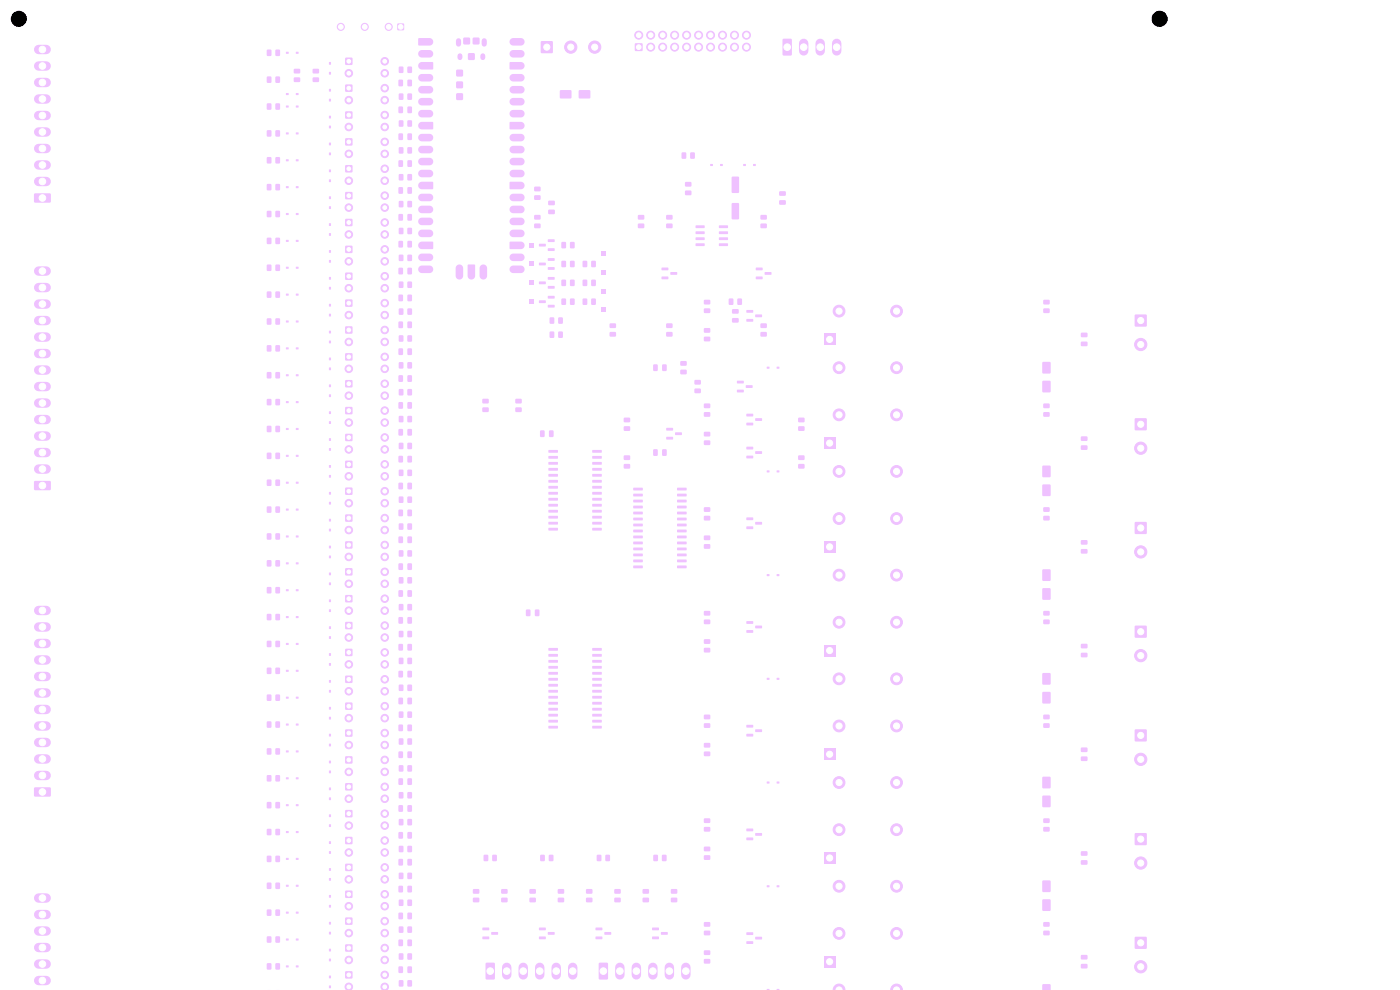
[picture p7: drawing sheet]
<svg xmlns="http://www.w3.org/2000/svg" width="297mm" height="210mm" viewBox="0 0 297 210" stroke-linecap="round" stroke-linejoin="round" font-family="sans-serif">
<g fill="#efc1ff">
<path d="M86.5 136.6h.7l.2 .1v1.1l-.1 .2h-.6l-.3-.1z"/>
<path d="M84.6 136.6h.7l.2 .1v1.1l-.1 .2h-.6l-.3-.1z"/>
<path d="M162.7 121.8h.5v.4h-.5z"/>
<path d="M164.8 121.8h.5v.4h-.5z"/>
<path d="M56.6 198.7l.7-.1 .3 .2v1l-.2 .2h-.6l-.2-.2z"/>
<path d="M58.5 198.7l.7-.1 .2 .2v1l-.1 .2h-.7l-.2-.2z"/>
<path d="M154.6 63.4l.7-.1 .3 .2v1l-.2 .2h-.6l-.2-.2z"/>
<path d="M156.5 63.4l.7-.1 .2 .2v1l-.1 .2h-.7l-.2-.2z"/>
<path d="M56.6 170.2l.7-.1 .3 .2v1l-.2 .2h-.6l-.2-.2z"/>
<path d="M58.5 170.2l.7-.1 .2 .2v1l-.1 .2h-.7l-.2-.2z"/>
<path d="M221.2 80.8h1.6v2.4h-1.6z"/>
<path d="M221.2 76.8h1.6v2.4h-1.6z"/>
<path d="M62.8 50.9h.5v.4h-.5z"/>
<path d="M60.7 50.9h.5v.4h-.5z"/>
<path d="M62.8 33.8h.5v.4h-.5z"/>
<path d="M60.7 33.8h.5v.4h-.5z"/>
<path d="M84.6 145.3l.8-.1 .2 .2v1l-.2 .2h-.6l-.2-.2z"/>
<path d="M86.5 145.3l.7-.1 .2 .2v1l-.1 .2h-.7l-.2-.2z"/>
<path d="M116.3 44.5h1.3l.1 .2v.6l-.2 .2-1.1-.1-.1-.2z"/>
<path d="M116.3 42.6h1.3l.1 .2v.6l-.2 .2-1.1-.1-.1-.2z"/>
<path d="M73.3 154.8h1.4v1.4h-1.4z"/>
</g>
<g fill="#efc1ff" stroke="#efc1ff" stroke-width=".21">
<circle cx="74" cy="158" r=".8"/>
<circle cx="81.6" cy="158" r=".8"/>
<circle cx="81.6" cy="155.5" r=".8"/>
</g>
<g fill="#efc1ff">
<path d="M62.8 11h.5v.4h-.5z"/>
<path d="M60.7 11h.5v.4h-.5z"/>
<path d="M69.8 150h.4v.5h-.4z"/>
<path d="M69.8 152.1h.4v.5h-.4z"/>
<path d="M69.8 201.3h.4v.5h-.4z"/>
<path d="M69.8 203.4h.4v.5h-.4z"/>
<path d="M221.2 146.8h1.6v2.4h-1.6z"/>
<path d="M221.2 142.8h1.6v2.4h-1.6z"/>
<path d="M73.3 40.8h1.4v1.4h-1.4z"/>
</g>
<g fill="#efc1ff" stroke="#efc1ff" stroke-width=".21">
<circle cx="74" cy="44" r=".8"/>
<circle cx="81.6" cy="44" r=".8"/>
<circle cx="81.6" cy="41.5" r=".8"/>
</g>
<g fill="#efc1ff">
<path d="M86.5 28.3h.7l.2 .1v1.1l-.1 .2h-.6l-.3-.1z"/>
<path d="M84.6 28.3h.7l.2 .1v1.1l-.1 .2h-.6l-.3-.1z"/>
<path d="M56.6 22l.7-.1 .3 .2v1l-.2 .2h-.6l-.2-.2z"/>
<path d="M58.5 22l.7-.1 .2 .2v1l-.1 .2h-.7l-.2-.2z"/>
<path d="M73.3 29.4h1.4v1.4h-1.4z"/>
</g>
<g fill="#efc1ff" stroke="#efc1ff" stroke-width=".21">
<circle cx="74" cy="32.6" r=".8"/>
<circle cx="81.6" cy="32.6" r=".8"/>
<circle cx="81.6" cy="30.1" r=".8"/>
</g>
<g fill="#efc1ff">
<path d="M135.4 47.5l1.1-.1 .2 .3v.6l-.3 .1h-.9l-.2-.2z"/>
<path d="M135.4 45.6h1.1l.2 .2v.6l-.3 .2h-.9l-.2-.2z"/>
<path d="M69.8 98.7h.4v.5h-.4z"/>
<path d="M69.8 100.8h.4v.5h-.4z"/>
<path d="M69.8 155.7h.4v.5h-.4z"/>
<path d="M69.8 157.8h.4v.5h-.4z"/>
<path d="M141.4 90.8h1.3l.1 .5h-1.4z"/>
<path d="M141.4 92.7h1.3l.1 .5h-1.4z"/>
<path d="M143.2 91.7h1.4l.1 .5-1.4 .1z"/>
<path d="M86.5 148h.7l.2 .1v1.1l-.1 .2h-.6l-.3-.1z"/>
<path d="M84.6 148h.7l.2 .1v1.1l-.1 .2h-.6l-.3-.1z"/>
<path d="M73.3 194.7h1.4v1.4h-1.4z"/>
</g>
<g fill="#efc1ff" stroke="#efc1ff" stroke-width=".21">
<circle cx="74" cy="197.9" r=".8"/>
<circle cx="81.6" cy="197.9" r=".8"/>
<circle cx="81.6" cy="195.4" r=".8"/>
</g>
<g fill="#efc1ff">
<path d="M84.6 25.6l.8-.1 .2 .2v1l-.2 .2h-.6l-.2-.2z"/>
<path d="M86.5 25.6l.7-.1 .2 .2v1l-.1 .2h-.7l-.2-.2z"/>
</g>
<circle cx="4" cy="4" r="1.6" fill="#efc1ff" stroke="#efc1ff" stroke-width=".21"/>
<g fill="#efc1ff">
<path d="M158.4 131.8h1.3l.1 .5h-1.4z"/>
<path d="M158.4 133.7h1.3l.1 .5h-1.4z"/>
<path d="M160.2 132.7h1.4l.1 .5-1.4 .1z"/>
<path d="M84.6 105.4l.8-.1 .2 .2v1l-.2 .2h-.6l-.2-.2z"/>
<path d="M86.5 105.4l.7-.1 .2 .2v1l-.1 .2h-.7l-.2-.2z"/>
<path d="M114.8 8.8h2.4v2.4h-2.4z"/>
</g>
<g fill="#efc1ff" stroke="#efc1ff" stroke-width=".21">
<circle cx="121.1" cy="10" r="1.3"/>
<circle cx="126.2" cy="10" r="1.3"/>
</g>
<path d="M73.3 23.7h1.4v1.4h-1.4z" fill="#efc1ff"/>
<g fill="#efc1ff" stroke="#efc1ff" stroke-width=".21">
<circle cx="74" cy="26.9" r=".8"/>
<circle cx="81.6" cy="26.9" r=".8"/>
<circle cx="81.6" cy="24.4" r=".8"/>
</g>
<g fill="#efc1ff">
<path d="M162.7 99.8h.5v.4h-.5z"/>
<path d="M164.8 99.8h.5v.4h-.5z"/>
<path d="M174.7 114.8h2.5v2.5h-2.5z"/>
</g>
<g fill="#efc1ff" stroke="#efc1ff" stroke-width=".21">
<circle cx="178" cy="122" r="1.25"/>
<circle cx="190.2" cy="122" r="1.25"/>
<circle cx="190.2" cy="110" r="1.25"/>
<circle cx="178" cy="110" r="1.25"/>
</g>
<g fill="#efc1ff">
<path d="M69.8 184.2h.4v.5h-.4z"/>
<path d="M69.8 186.3h.4v.5h-.4z"/>
<path d="M86.5 176.5h.7l.2 .1v1.1l-.1 .2h-.6l-.3-.1z"/>
<path d="M84.6 176.5h.7l.2 .1v1.1l-.1 .2h-.6l-.3-.1z"/>
<path d="M73.3 126.3h1.4v1.4h-1.4z"/>
</g>
<g fill="#efc1ff" stroke="#efc1ff" stroke-width=".21">
<circle cx="74" cy="129.5" r=".8"/>
<circle cx="81.6" cy="129.5" r=".8"/>
<circle cx="81.6" cy="127" r=".8"/>
</g>
<g fill="#efc1ff">
<path d="M86.5 45.4h.7l.2 .1v1.1l-.1 .2h-.6l-.3-.1z"/>
<path d="M84.6 45.4h.7l.2 .1v1.1l-.1 .2h-.6l-.3-.1z"/>
<path d="M86.5 193.6h.7l.2 .1v1.1l-.1 .2h-.6l-.3-.1z"/>
<path d="M84.6 193.6h.7l.2 .1v1.1l-.1 .2h-.6l-.3-.1z"/>
<path d="M138.6 181.4l.7-.1 .3 .2v1l-.2 .2h-.6l-.2-.2z"/>
<path d="M140.5 181.4l.7-.1 .2 .2v1l-.1 .2h-.7l-.2-.2z"/>
<path d="M141.4 70.5l1.1-.1 .2 .3v.6l-.3 .1h-.9l-.2-.2z"/>
<path d="M141.4 68.6h1.1l.2 .2v.6l-.3 .2h-.9l-.2-.2z"/>
<path d="M174.7 92.8h2.5v2.5h-2.5z"/>
</g>
<g fill="#efc1ff" stroke="#efc1ff" stroke-width=".21">
<circle cx="178" cy="100" r="1.25"/>
<circle cx="190.2" cy="100" r="1.25"/>
<circle cx="190.2" cy="88" r="1.25"/>
<circle cx="178" cy="88" r="1.25"/>
</g>
<g fill="#efc1ff">
<path d="M127.5 65.3h1v1h-1z"/>
<path d="M113.4 47.5l1.1-.1 .2 .3v.6l-.3 .1h-.9l-.2-.2z"/>
<path d="M113.4 45.6h1.1l.2 .2v.6l-.3 .2h-.9l-.2-.2z"/>
<path d="M114.6 91.3h.7l.2 .1v1.1l-.1 .2h-.6l-.2-.1z"/>
<path d="M116.5 91.3h.7l.2 .1v1.1l-.1 .2h-.6l-.2-.1z"/>
<path d="M62.8 204.8h.5v.4h-.5z"/>
<path d="M60.7 204.8h.5v.4h-.5z"/>
<path d="M149.4 93.5l1.1-.1 .2 .3v.6l-.2 .1h-1l-.2-.2z"/>
<path d="M149.4 91.6h1.1l.2 .2v.6l-.2 .2h-1l-.2-.2z"/>
<path d="M56.6 67.6l.7-.1 .3 .2v1l-.2 .2h-.6l-.2-.2z"/>
<path d="M58.5 67.6l.7-.1 .2 .2v1l-.1 .2h-.7l-.2-.2z"/>
<path d="M69.8 58.8h.4v.5h-.4z"/>
<path d="M69.8 60.9h.4v.5h-.4z"/>
<path d="M113.4 41.5l1.1-.1 .2 .3v.6l-.3 .1h-.9l-.2-.2z"/>
<path d="M113.4 39.6h1.1l.2 .2v.6l-.3 .2h-.9l-.2-.2z"/>
<path d="M69.8 93h.4v.5h-.4z"/>
<path d="M69.8 95.1h.4v.5h-.4z"/>
<path d="M73.3 166.2h1.4v1.4h-1.4z"/>
</g>
<g fill="#efc1ff" stroke="#efc1ff" stroke-width=".21">
<circle cx="74" cy="169.4" r=".8"/>
<circle cx="81.6" cy="169.4" r=".8"/>
<circle cx="81.6" cy="166.9" r=".8"/>
</g>
<g fill="#efc1ff">
<path d="M149.4 137.5l1.1-.1 .2 .3v.6l-.2 .1h-1l-.2-.2z"/>
<path d="M149.4 135.6h1.1l.2 .2v.6l-.2 .2h-1l-.2-.2z"/>
<path d="M62.8 119.3h.5v.4h-.5z"/>
<path d="M60.7 119.3h.5v.4h-.5z"/>
<path d="M174.7 70.8h2.5v2.5h-2.5z"/>
</g>
<g fill="#efc1ff" stroke="#efc1ff" stroke-width=".21">
<circle cx="178" cy="78" r="1.25"/>
<circle cx="190.2" cy="78" r="1.25"/>
<circle cx="190.2" cy="66" r="1.25"/>
<circle cx="178" cy="66" r="1.25"/>
</g>
<g fill="#efc1ff">
<path d="M62.8 113.6h.5v.4h-.5z"/>
<path d="M60.7 113.6h.5v.4h-.5z"/>
<path d="M142.4 190.5l1.1-.1 .2 .3v.6l-.3 .1h-.9l-.2-.2z"/>
<path d="M142.4 188.6h1.1l.2 .2v.6l-.3 .2h-.9l-.2-.2z"/>
<path d="M121 55.4l.7-.1 .2 .2v1l-.1 .2h-.6l-.3-.2z"/>
<path d="M119.1 55.4l.7-.1 .3 .2v1l-.2 .2h-.6l-.2-.2z"/>
<path d="M73.3 177.6h1.4v1.4h-1.4z"/>
</g>
<g fill="#efc1ff" stroke="#efc1ff" stroke-width=".21">
<circle cx="74" cy="180.8" r=".8"/>
<circle cx="81.6" cy="180.8" r=".8"/>
<circle cx="81.6" cy="178.3" r=".8"/>
</g>
<path d="M73.3 171.9h1.4v1.4h-1.4z" fill="#efc1ff"/>
<g fill="#efc1ff" stroke="#efc1ff" stroke-width=".21">
<circle cx="74" cy="175.1" r=".8"/>
<circle cx="81.6" cy="175.1" r=".8"/>
<circle cx="81.6" cy="172.6" r=".8"/>
</g>
<g fill="#efc1ff">
<path d="M150.7 34.8h.5v.4h-.5z"/>
<path d="M152.8 34.8h.5v.4h-.5z"/>
<path d="M84.6 19.9l.8-.1 .2 .2v1l-.2 .2h-.6l-.2-.2z"/>
<path d="M86.5 19.9l.7-.1 .2 .2v1l-.1 .2h-.7l-.2-.2z"/>
<path d="M221.2 190.8h1.6v2.4h-1.6z"/>
<path d="M221.2 186.8h1.6v2.4h-1.6z"/>
<path d="M165.3 42.5h1.3l.1 .2v.6l-.2 .2-1.1-.1-.1-.2z"/>
<path d="M165.3 40.6h1.3l.1 .2v.6l-.2 .2-1.1-.1-.1-.2z"/>
<path d="M149.4 87.5l1.1-.1 .2 .3v.6l-.2 .1h-1l-.2-.2z"/>
<path d="M149.4 85.6h1.1l.2 .2v.6l-.2 .2h-1l-.2-.2z"/>
<path d="M86.5 119.5h.7l.2 .1v1.1l-.1 .2h-.6l-.3-.1z"/>
<path d="M84.6 119.5h.7l.2 .1v1.1l-.1 .2h-.6l-.3-.1z"/>
<path d="M73.3 200.4h1.4v1.4h-1.4z"/>
</g>
<g fill="#efc1ff" stroke="#efc1ff" stroke-width=".21">
<circle cx="74" cy="203.6" r=".8"/>
<circle cx="81.6" cy="203.6" r=".8"/>
<circle cx="81.6" cy="201.1" r=".8"/>
</g>
<g fill="#efc1ff">
<path d="M84.6 162.4l.8-.1 .2 .2v1l-.2 .2h-.6l-.2-.2z"/>
<path d="M86.5 162.4l.7-.1 .2 .2v1l-.1 .2h-.7l-.2-.2z"/>
<path d="M114.6 181.4l.8-.1 .2 .2v1l-.2 .2h-.6l-.2-.2z"/>
<path d="M116.5 181.4l.7-.1 .2 .2v1l-.1 .2h-.7l-.2-.2z"/>
</g>
<path d="M8.2 197.5h1.6M8.2 194h1.6M8.2 190.5h1.6M8.2 208h1.6M8.2 204.5h1.6M8.2 201h1.6" fill="none" stroke="#efc1ff" stroke-width="2"/>
<g fill="#efc1ff">
<path d="M140.4 56.8h1.3l.1 .5h-1.4z"/>
<path d="M140.4 58.7h1.3l.1 .5h-1.4z"/>
<path d="M142.2 57.7h1.4l.1 .5-1.4 .1z"/>
<path d="M62.8 85.1h.5v.4h-.5z"/>
<path d="M60.7 85.1h.5v.4h-.5z"/>
<path d="M84.6 168.1l.8-.1 .2 .2v1l-.2 .2h-.6l-.2-.2z"/>
<path d="M86.5 168.1l.7-.1 .2 .2v1l-.1 .2h-.7l-.2-.2z"/>
<path d="M56.6 107.5l.7-.1 .3 .2v1l-.2 .2h-.6l-.2-.2z"/>
<path d="M58.5 107.5l.7-.1 .2 .2v1l-.1 .2h-.7l-.2-.2z"/>
<path d="M86.5 62.5h.7l.2 .1v1.1l-.1 .2h-.6l-.3-.1z"/>
<path d="M84.6 62.5h.7l.2 .1v1.1l-.1 .2h-.6l-.3-.1z"/>
<path d="M69.8 167.1h.4v.5h-.4z"/>
<path d="M69.8 169.2h.4v.5h-.4z"/>
<path d="M56.6 50.5l.7-.1 .3 .2v1l-.2 .2h-.6l-.2-.2z"/>
<path d="M58.5 50.5l.7-.1 .2 .2v1l-.1 .2h-.7l-.2-.2z"/>
<path d="M106.4 190.5l1.1-.1 .2 .3v.6l-.3 .1h-.9l-.2-.2z"/>
<path d="M106.4 188.6h1.1l.2 .2v.6l-.3 .2h-.9l-.2-.2z"/>
<path d="M73.3 149.1h1.4v1.4h-1.4z"/>
</g>
<g fill="#efc1ff" stroke="#efc1ff" stroke-width=".21">
<circle cx="74" cy="152.3" r=".8"/>
<circle cx="81.6" cy="152.3" r=".8"/>
<circle cx="81.6" cy="149.8" r=".8"/>
</g>
<g fill="#efc1ff">
<path d="M56.6 193l.7-.1 .3 .2v1l-.2 .2h-.6l-.2-.2z"/>
<path d="M58.5 193l.7-.1 .2 .2v1l-.1 .2h-.7l-.2-.2z"/>
<path d="M86.5 108.1h.7l.2 .1v1.1l-.1 .2h-.6l-.3-.1z"/>
<path d="M84.6 108.1h.7l.2 .1v1.1l-.1 .2h-.6l-.3-.1z"/>
<path d="M69.8 115.8h.4v.5h-.4z"/>
<path d="M69.8 117.9h.4v.5h-.4z"/>
<path d="M109.4 86.5l1.1-.1 .2 .3v.6l-.2 .1h-1l-.2-.2z"/>
<path d="M109.4 84.6h1.1l.2 .2v.6l-.2 .2h-1l-.2-.2z"/>
<path d="M84.6 208l.8-.1 .2 .2v1l-.2 .2h-.6l-.2-.2z"/>
<path d="M86.5 208l.7-.1 .2 .2v1l-.1 .2h-.7l-.2-.2z"/>
<path d="M86.5 153.7h.7l.2 .1v1.1l-.1 .2h-.6l-.3-.1z"/>
<path d="M84.6 153.7h.7l.2 .1v1.1l-.1 .2h-.6l-.3-.1z"/>
<path d="M240.8 198.8h2.4v2.4h-2.4z"/>
</g>
<circle cx="242" cy="205.1" r="1.3" fill="#efc1ff" stroke="#efc1ff" stroke-width=".21"/>
<g fill="#efc1ff">
<path d="M86.5 22.6h.7l.2 .1v1.1l-.1 .2h-.6l-.3-.1z"/>
<path d="M84.6 22.6h.7l.2 .1v1.1l-.1 .2h-.6l-.3-.1z"/>
<path d="M62.8 39.5h.5v.4h-.5z"/>
<path d="M60.7 39.5h.5v.4h-.5z"/>
<path d="M69.8 30.3h.4v.5h-.4z"/>
<path d="M69.8 32.4h.4v.5h-.4z"/>
<path d="M62.8 19.8h.5v.3h-.5z"/>
<path d="M60.7 19.8h.5v.3h-.5z"/>
<path d="M73.3 86.4h1.4v1.4h-1.4z"/>
</g>
<g fill="#efc1ff" stroke="#efc1ff" stroke-width=".21">
<circle cx="74" cy="89.6" r=".8"/>
<circle cx="81.6" cy="89.6" r=".8"/>
<circle cx="81.6" cy="87.1" r=".8"/>
</g>
<g fill="#efc1ff">
<path d="M158.4 109.8h1.3l.1 .5h-1.4z"/>
<path d="M158.4 111.7h1.3l.1 .5h-1.4z"/>
<path d="M160.2 110.7h1.4l.1 .5-1.4 .1z"/>
<path d="M56.6 187.3l.7-.1 .3 .2v1l-.2 .2h-.6l-.2-.2z"/>
<path d="M58.5 187.3l.7-.1 .2 .2v1l-.1 .2h-.7l-.2-.2z"/>
<path d="M56.6 113.2l.7-.1 .3 .2v1l-.2 .2h-.6l-.2-.2z"/>
<path d="M58.5 113.2l.7-.1 .2 .2v1l-.1 .2h-.7l-.2-.2z"/>
<path d="M62.8 147.8h.5v.4h-.5z"/>
<path d="M60.7 147.8h.5v.4h-.5z"/>
<path d="M69.8 13.2h.4v.5h-.4z"/>
<path d="M69.8 15.3h.4v.5h-.4z"/>
<path d="M157.7 34.8h.5v.4h-.5z"/>
<path d="M159.8 34.8h.5v.4h-.5z"/>
<path d="M84.6 122.5l.8-.1 .2 .2v1l-.2 .2h-.6l-.2-.2z"/>
<path d="M86.5 122.5l.7-.1 .2 .2v1l-.1 .2h-.7l-.2-.2z"/>
<path d="M86.5 16.9h.7l.2 .1v1.1l-.1 .2h-.6l-.3-.1z"/>
<path d="M84.6 16.9h.7l.2 .1v1.1l-.1 .2h-.6l-.3-.1z"/>
<path d="M86.5 56.8h.7l.2 .1v1.1l-.1 .2h-.6l-.3-.1z"/>
<path d="M84.6 56.8h.7l.2 .1v1.1l-.1 .2h-.6l-.3-.1z"/>
<path d="M102.4 86.5l1.1-.1 .2 .3v.6l-.2 .1h-1l-.2-.2z"/>
<path d="M102.4 84.6h1.1l.2 .2v.6l-.2 .2h-1l-.2-.2z"/>
<path d="M73.3 12.3h1.4v1.4h-1.4z"/>
</g>
<g fill="#efc1ff" stroke="#efc1ff" stroke-width=".21">
<circle cx="74" cy="15.5" r=".8"/>
<circle cx="81.6" cy="15.5" r=".8"/>
<circle cx="81.6" cy="13" r=".8"/>
</g>
<g fill="#efc1ff">
<path d="M56.6 175.9l.7-.1 .3 .2v1l-.2 .2h-.6l-.2-.2z"/>
<path d="M58.5 175.9l.7-.1 .2 .2v1l-.1 .2h-.7l-.2-.2z"/>
<path d="M69.8 81.6h.4v.5h-.4z"/>
<path d="M69.8 83.7h.4v.5h-.4z"/>
<path d="M56.6 124.6l.7-.1 .3 .2v1l-.2 .2h-.6l-.2-.2z"/>
<path d="M58.5 124.6l.7-.1 .2 .2v1l-.1 .2h-.7l-.2-.2z"/>
<path d="M73.3 183.3h1.4v1.4h-1.4z"/>
</g>
<g fill="#efc1ff" stroke="#efc1ff" stroke-width=".21">
<circle cx="74" cy="186.5" r=".8"/>
<circle cx="81.6" cy="186.5" r=".8"/>
<circle cx="81.6" cy="184" r=".8"/>
</g>
<g fill="#efc1ff">
<path d="M116.4 95.5h1.9l.1 .5h-2z"/>
<path d="M116.4 96.8l1.9-.1 .1 .5-2 .1z"/>
<path d="M116.4 98h1.9l.1 .5-2 .1z"/>
<path d="M116.4 99.3h1.9l.1 .5h-2z"/>
<path d="M116.4 100.6l1.9-.1 .1 .5-2 .1z"/>
<path d="M116.4 101.8h1.9l.1 .5-2 .1z"/>
<path d="M116.4 103.1h1.9l.1 .5-2 .1z"/>
<path d="M116.4 104.4l1.9-.1 .1 .5-2 .1z"/>
<path d="M116.4 105.6h1.9l.1 .5-2 .1z"/>
<path d="M116.4 106.9h1.9l.1 .5-2 .1z"/>
<path d="M116.4 108.2h1.9l.1 .5h-2z"/>
<path d="M116.4 109.5l1.9-.1 .1 .5-2 .1z"/>
<path d="M116.4 110.7h1.9l.1 .5-2 .1z"/>
<path d="M116.4 112h1.9l.1 .5h-2z"/>
<path d="M125.7 112h1.9l.1 .5h-2z"/>
<path d="M125.7 110.7h1.9l.1 .5-2 .1z"/>
<path d="M125.7 109.5l1.9-.1 .1 .5-2 .1z"/>
<path d="M125.7 108.2h1.9l.1 .5h-2z"/>
<path d="M125.7 106.9h1.9l.1 .5-2 .1z"/>
<path d="M125.7 105.6h1.9l.1 .5-2 .1z"/>
<path d="M125.7 104.4l1.9-.1 .1 .5-2 .1z"/>
<path d="M125.7 103.1h1.9l.1 .5-2 .1z"/>
<path d="M125.7 101.8h1.9l.1 .5-2 .1z"/>
<path d="M125.7 100.6l1.9-.1 .1 .5-2 .1z"/>
<path d="M125.7 99.3h1.9l.1 .5h-2z"/>
<path d="M125.7 98h1.9l.1 .5-2 .1z"/>
<path d="M125.7 96.8l1.9-.1 .1 .5-2 .1z"/>
<path d="M125.7 95.5h1.9l.1 .5h-2z"/>
<path d="M73.3 80.7h1.4v1.4h-1.4z"/>
</g>
<g fill="#efc1ff" stroke="#efc1ff" stroke-width=".21">
<circle cx="74" cy="83.9" r=".8"/>
<circle cx="81.6" cy="83.9" r=".8"/>
<circle cx="81.6" cy="81.4" r=".8"/>
</g>
<g fill="#efc1ff">
<path d="M121 59.4l.7-.1 .2 .2v1l-.1 .2h-.6l-.3-.2z"/>
<path d="M119.1 59.4l.7-.1 .3 .2v1l-.2 .2h-.6l-.2-.2z"/>
<path d="M221.4 175.5l1.1-.1 .2 .3v.6l-.2 .1h-1l-.2-.2z"/>
<path d="M221.4 173.6h1.1l.2 .2v.6l-.2 .2h-1l-.2-.2z"/>
<path d="M149.4 65.5l1.1-.1 .2 .3v.6l-.2 .1h-1l-.2-.2z"/>
<path d="M149.4 63.6h1.1l.2 .2v.6l-.2 .2h-1l-.2-.2z"/>
<path d="M123.6 63.4l.7-.1 .3 .2v1l-.2 .2h-.6l-.2-.2z"/>
<path d="M125.5 63.4l.7-.1 .2 .2v1l-.1 .2h-.7l-.2-.2z"/>
<path d="M62.8 68h.5v.4h-.5z"/>
<path d="M60.7 68h.5v.4h-.5z"/>
<path d="M7.3 167.1l3.3-.1 .2 .3v1.5l-.3 .2h-3.1l-.2-.3z"/>
</g>
<path d="M8.2 136.5h1.6M8.2 133h1.6M8.2 129.5h1.6M8.2 157.5h1.6M8.2 154h1.6M8.2 150.5h1.6M8.2 147h1.6M8.2 143.5h1.6M8.2 140h1.6M8.2 164.5h1.6M8.2 161h1.6" fill="none" stroke="#efc1ff" stroke-width="2"/>
<g fill="#efc1ff">
<path d="M84.6 156.7l.8-.1 .2 .2v1l-.2 .2h-.6l-.2-.2z"/>
<path d="M86.5 156.7l.7-.1 .2 .2v1l-.1 .2h-.7l-.2-.2z"/>
<path d="M144.4 78.5l1.1-.1 .2 .3v.6l-.2 .1h-1l-.2-.2z"/>
<path d="M144.4 76.6h1.1l.2 .2v.6l-.2 .2h-1l-.2-.2z"/>
<path d="M112.3 63.5h1v1h-1z"/>
<path d="M114.4 196.8h1.3l.1 .5h-1.4z"/>
<path d="M114.4 198.7h1.3l.1 .5h-1.4z"/>
<path d="M116.2 197.7h1.4l.1 .5-1.4 .1z"/>
<path d="M86.5 130.9h.7l.2 .1v1.1l-.1 .2h-.6l-.3-.1z"/>
<path d="M84.6 130.9h.7l.2 .1v1.1l-.1 .2h-.6l-.3-.1z"/>
<path d="M116.2 64.7h1.4l.1 .5h-1.4z"/>
<path d="M116.2 62.8h1.4l.1 .5h-1.4z"/>
<path d="M114.4 63.7h1.3l.1 .5-1.4 .1z"/>
<path d="M62.4 16.5l1.1-.1 .2 .3v.6l-.3 .1h-.9l-.2-.2z"/>
<path d="M62.4 14.6h1.1l.2 .2v.6l-.3 .2h-.9l-.2-.2z"/>
<path d="M112.3 55.5h1v1h-1z"/>
<path d="M84.6 14.2l.8-.1 .2 .2v1l-.2 .2h-.6l-.2-.2z"/>
<path d="M86.5 14.2l.7-.1 .2 .2v1l-.1 .2h-.7l-.2-.2z"/>
<path d="M221.4 153.5l1.1-.1 .2 .3v.6l-.2 .1h-1l-.2-.2z"/>
<path d="M221.4 151.6h1.1l.2 .2v.6l-.2 .2h-1l-.2-.2z"/>
<path d="M84.6 65.5l.8-.1 .2 .2v1l-.2 .2h-.6l-.2-.2z"/>
<path d="M86.5 65.5l.7-.1 .2 .2v1l-.1 .2h-.7l-.2-.2z"/>
<path d="M158.4 94.8h1.3l.1 .5h-1.4z"/>
<path d="M158.4 96.7h1.3l.1 .5h-1.4z"/>
<path d="M160.2 95.7h1.4l.1 .5-1.4 .1z"/>
<path d="M149.4 159.5l1.1-.1 .2 .3v.6l-.2 .1h-1l-.2-.2z"/>
<path d="M149.4 157.6h1.1l.2 .2v.6l-.2 .2h-1l-.2-.2z"/>
<path d="M73.3 35.1h1.4v1.4h-1.4z"/>
</g>
<g fill="#efc1ff" stroke="#efc1ff" stroke-width=".21">
<circle cx="74" cy="38.3" r=".8"/>
<circle cx="81.6" cy="38.3" r=".8"/>
<circle cx="81.6" cy="35.8" r=".8"/>
</g>
<g fill="#efc1ff">
<path d="M62.8 199.1h.5v.4h-.5z"/>
<path d="M60.7 199.1h.5v.4h-.5z"/>
<path d="M86.5 170.8h.7l.2 .1v1.1l-.1 .2h-.6l-.3-.1z"/>
<path d="M84.6 170.8h.7l.2 .1v1.1l-.1 .2h-.6l-.3-.1z"/>
<path d="M158.4 153.8h1.3l.1 .5h-1.4z"/>
<path d="M158.4 155.7h1.3l.1 .5h-1.4z"/>
<path d="M160.2 154.7h1.4l.1 .5-1.4 .1z"/>
<path d="M62.8 107.9h.5v.4h-.5z"/>
<path d="M60.7 107.9h.5v.4h-.5z"/>
<path d="M84.6 190.9l.8-.1 .2 .2v1l-.2 .2h-.6l-.2-.2z"/>
<path d="M86.5 190.9l.7-.1 .2 .2v1l-.1 .2h-.7l-.2-.2z"/>
<path d="M169.4 98.5l1.1-.1 .2 .3v.6l-.3 .1h-.9l-.2-.2z"/>
<path d="M169.4 96.6h1.1l.2 .2v.6l-.3 .2h-.9l-.2-.2z"/>
<path d="M240.8 66.8h2.4v2.4h-2.4z"/>
</g>
<circle cx="242" cy="73.1" r="1.3" fill="#efc1ff" stroke="#efc1ff" stroke-width=".21"/>
<g fill="#efc1ff">
<path d="M69.8 189.9h.4v.5h-.4z"/>
<path d="M69.8 192h.4v.5h-.4z"/>
<path d="M84.6 42.7l.8-.1 .2 .2v1l-.2 .2h-.6l-.2-.2z"/>
<path d="M86.5 42.7l.7-.1 .2 .2v1l-.1 .2h-.7l-.2-.2z"/>
<path d="M138.6 95.3h.7l.2 .1v1.1l-.1 .2h-.6l-.2-.1z"/>
<path d="M140.5 95.3h.7l.2 .1v1.1l-.1 .2h-.6l-.2-.1z"/>
<path d="M174.7 180.8h2.5v2.5h-2.5z"/>
</g>
<g fill="#efc1ff" stroke="#efc1ff" stroke-width=".21">
<circle cx="178" cy="188" r="1.25"/>
<circle cx="190.2" cy="188" r="1.25"/>
<circle cx="190.2" cy="176" r="1.25"/>
<circle cx="178" cy="176" r="1.25"/>
</g>
<g fill="#efc1ff">
<path d="M62.8 96.5h.5v.4h-.5z"/>
<path d="M60.7 96.5h.5v.4h-.5z"/>
<path d="M102.6 181.4l.7-.1 .3 .2v1l-.2 .2h-.6l-.2-.2z"/>
<path d="M104.5 181.4l.7-.1 .2 .2v1l-.1 .2h-.6l-.3-.2z"/>
<path d="M116.4 137.5h1.9l.1 .5h-2z"/>
<path d="M116.4 138.8l1.9-.1 .1 .5-2 .1z"/>
<path d="M116.4 140h1.9l.1 .5-2 .1z"/>
<path d="M116.4 141.3h1.9l.1 .5h-2z"/>
<path d="M116.4 142.6l1.9-.1 .1 .5-2 .1z"/>
<path d="M116.4 143.8h1.9l.1 .5-2 .1z"/>
<path d="M116.4 145.1h1.9l.1 .5-2 .1z"/>
<path d="M116.4 146.4l1.9-.1 .1 .5-2 .1z"/>
<path d="M116.4 147.6h1.9l.1 .5-2 .1z"/>
<path d="M116.4 148.9h1.9l.1 .5-2 .1z"/>
<path d="M116.4 150.2h1.9l.1 .5h-2z"/>
<path d="M116.4 151.5l1.9-.1 .1 .5-2 .1z"/>
<path d="M116.4 152.7h1.9l.1 .5-2 .1z"/>
<path d="M116.4 154h1.9l.1 .5h-2z"/>
<path d="M125.7 154h1.9l.1 .5h-2z"/>
<path d="M125.7 152.7h1.9l.1 .5-2 .1z"/>
<path d="M125.7 151.5l1.9-.1 .1 .5-2 .1z"/>
<path d="M125.7 150.2h1.9l.1 .5h-2z"/>
<path d="M125.7 148.9h1.9l.1 .5-2 .1z"/>
<path d="M125.7 147.6h1.9l.1 .5-2 .1z"/>
<path d="M125.7 146.4l1.9-.1 .1 .5-2 .1z"/>
<path d="M125.7 145.1h1.9l.1 .5-2 .1z"/>
<path d="M125.7 143.8h1.9l.1 .5-2 .1z"/>
<path d="M125.7 142.6l1.9-.1 .1 .5-2 .1z"/>
<path d="M125.7 141.3h1.9l.1 .5h-2z"/>
<path d="M125.7 140h1.9l.1 .5-2 .1z"/>
<path d="M125.7 138.8l1.9-.1 .1 .5-2 .1z"/>
<path d="M125.7 137.5h1.9l.1 .5h-2z"/>
<path d="M162.7 143.8h.5v.4h-.5z"/>
<path d="M164.8 143.8h.5v.4h-.5z"/>
<path d="M62.8 79.4h.5v.4h-.5z"/>
<path d="M60.7 79.4h.5v.4h-.5z"/>
<path d="M84.6 202.3l.8-.1 .2 .2v1l-.2 .2h-.6l-.2-.2z"/>
<path d="M86.5 202.3l.7-.1 .2 .2v1l-.1 .2h-.7l-.2-.2z"/>
<path d="M69.8 161.4h.4v.5h-.4z"/>
<path d="M69.8 163.5h.4v.5h-.4z"/>
<path d="M56.6 44.8l.7-.1 .3 .2v1l-.2 .2h-.6l-.2-.2z"/>
<path d="M58.5 44.8l.7-.1 .2 .2v1l-.1 .2h-.7l-.2-.2z"/>
<path d="M56.6 130.3l.7-.1 .3 .2v1l-.2 .2h-.6l-.2-.2z"/>
<path d="M58.5 130.3l.7-.1 .2 .2v1l-.1 .2h-.7l-.2-.2z"/>
<path d="M84.6 185.2l.8-.1 .2 .2v1l-.2 .2h-.6l-.2-.2z"/>
<path d="M86.5 185.2l.7-.1 .2 .2v1l-.1 .2h-.7l-.2-.2z"/>
<path d="M84.6 139.6l.8-.1 .2 .2v1l-.2 .2h-.6l-.2-.2z"/>
<path d="M86.5 139.6l.7-.1 .2 .2v1l-.1 .2h-.7l-.2-.2z"/>
<path d="M84.6 59.8l.8-.1 .2 .2v1l-.2 .2h-.6l-.2-.2z"/>
<path d="M86.5 59.8l.7-.1 .2 .2v1l-.1 .2h-.7l-.2-.2z"/>
<path d="M7.3 102.1l3.3-.1 .2 .3v1.5l-.3 .2h-3.1l-.2-.3z"/>
</g>
<g fill="none" stroke="#efc1ff" stroke-width="2">
<path d="M8.2 57.5h1.6M8.2 78.5h1.6M8.2 75h1.6M8.2 71.5h1.6M8.2 68h1.6M8.2 64.5h1.6M8.2 61h1.6M8.2 99.5h1.6M8.2 96h1.6M8.2 92.5h1.6M8.2 89h1.6M8.2 85.5h1.6"/>
<path d="M8.2 82h1.6"/>
</g>
<g fill="#efc1ff">
<path d="M132.4 90.5l1.1-.1 .2 .3v.6l-.2 .1h-1l-.2-.2z"/>
<path d="M132.4 88.6h1.1l.2 .2v.6l-.2 .2h-1l-.2-.2z"/>
<path d="M86.5 205h.7l.2 .1v1.1l-.1 .2h-.6l-.3-.1z"/>
<path d="M84.6 205h.7l.2 .1v1.1l-.1 .2h-.6l-.3-.1z"/>
<path d="M166.1 8.3l1.6-.1 .3 .2v3.1l-.2 .3h-1.5l-.3-.2z"/>
</g>
<path d="M170.5 9.2v1.6M174 9.2v1.6M177.5 9.2v1.6" fill="none" stroke="#efc1ff" stroke-width="2"/>
<g fill="#efc1ff">
<path d="M161.4 70.5l1.1-.1 .2 .3v.6l-.3 .1h-.9l-.2-.2z"/>
<path d="M161.4 68.6h1.1l.2 .2v.6l-.3 .2h-.9l-.2-.2z"/>
<path d="M155.3 67.5h1.3l.1 .2v.6l-.2 .2-1.1-.1-.1-.2z"/>
<path d="M155.3 65.6h1.3l.1 .2v.6l-.2 .2-1.1-.1-.1-.2z"/>
<path d="M62.8 136.4h.5v.4h-.5z"/>
<path d="M60.7 136.4h.5v.4h-.5z"/>
<path d="M112.3 51.5h1v1h-1z"/>
<path d="M229.3 72.5h1.3l.1 .2v.6l-.2 .2-1.1-.1-.1-.2z"/>
<path d="M229.3 70.6h1.3l.1 .2v.6l-.2 .2-1.1-.1-.1-.2z"/>
<path d="M69.8 18.9h.4v.5h-.4z"/>
<path d="M69.8 21h.4v.5h-.4z"/>
<path d="M240.8 132.8h2.4v2.4h-2.4z"/>
</g>
<circle cx="242" cy="139.1" r="1.3" fill="#efc1ff" stroke="#efc1ff" stroke-width=".21"/>
<path d="M73.3 92.1h1.4v1.4h-1.4z" fill="#efc1ff"/>
<g fill="#efc1ff" stroke="#efc1ff" stroke-width=".21">
<circle cx="74" cy="95.3" r=".8"/>
<circle cx="81.6" cy="95.3" r=".8"/>
<circle cx="81.6" cy="92.8" r=".8"/>
</g>
<g fill="#efc1ff">
<path d="M69.8 24.6h.4v.5h-.4z"/>
<path d="M69.8 26.7h.4v.5h-.4z"/>
<path d="M123.6 59.4l.7-.1 .3 .2v1l-.2 .2h-.6l-.2-.2z"/>
<path d="M125.5 59.4l.7-.1 .2 .2v1l-.1 .2h-.7l-.2-.2z"/>
<path d="M158.4 175.8h1.3l.1 .5h-1.4z"/>
<path d="M158.4 177.7h1.3l.1 .5h-1.4z"/>
<path d="M160.2 176.7h1.4l.1 .5-1.4 .1z"/>
<path d="M84.6 111.1l.8-.1 .2 .2v1l-.2 .2h-.6l-.2-.2z"/>
<path d="M86.5 111.1l.7-.1 .2 .2v1l-.1 .2h-.7l-.2-.2z"/>
<path d="M62.8 187.7h.5v.4h-.5z"/>
<path d="M60.7 187.7h.5v.4h-.5z"/>
<path d="M86.5 85.3h.7l.2 .1v1.1l-.1 .2h-.6l-.3-.1z"/>
<path d="M84.6 85.3h.7l.2 .1v1.1l-.1 .2h-.6l-.3-.1z"/>
<path d="M149.4 181.5l1.1-.1 .2 .3v.6l-.2 .1h-1l-.2-.2z"/>
<path d="M149.4 179.6h1.1l.2 .2v.6l-.2 .2h-1l-.2-.2z"/>
<path d="M118.8 19.2h2.4v1.6h-2.4z"/>
<path d="M122.8 19.2h2.4v1.6h-2.4z"/>
<path d="M56.6 10.6l.7-.1 .3 .2v1l-.2 .2h-.6l-.2-.2z"/>
<path d="M58.5 10.6l.7-.1 .2 .2v1l-.1 .2h-.7l-.2-.2z"/>
<path d="M162.7 209.8h.5v.3h-.6z"/>
<path d="M164.8 209.8h.5v.3h-.6z"/>
<path d="M86.5 51.1h.7l.2 .1v1.1l-.1 .2h-.6l-.3-.1z"/>
<path d="M84.6 51.1h.7l.2 .1v1.1l-.1 .2h-.6l-.3-.1z"/>
<path d="M69.8 75.9h.4v.5h-.4z"/>
<path d="M69.8 78h.4v.5h-.4z"/>
<path d="M174.7 202.8h2.5v2.5h-2.5z"/>
</g>
<g fill="#efc1ff" stroke="#efc1ff" stroke-width=".21">
<path d="M177.3 209a1.19 1.19 0 0 1 1.3-.1 1.19 1.19 0 0 1 .6 1.2h-2.4a.98 .98 0 0 1 .5-1.1z"/>
<path d="M189.5 209a1.19 1.19 0 0 1 1.3-.1 1.19 1.19 0 0 1 .6 1.2h-2.4a.98 .98 0 0 1 .5-1.1z"/>
<circle cx="190.2" cy="198" r="1.25"/>
<circle cx="178" cy="198" r="1.25"/>
</g>
<path d="M73.3 132h1.4v1.4h-1.4z" fill="#efc1ff"/>
<g fill="#efc1ff" stroke="#efc1ff" stroke-width=".21">
<circle cx="74" cy="135.2" r=".8"/>
<circle cx="81.6" cy="135.2" r=".8"/>
<circle cx="81.6" cy="132.7" r=".8"/>
</g>
<g fill="#efc1ff">
<path d="M69.8 172.8h.4v.5h-.4z"/>
<path d="M69.8 174.9h.4v.5h-.4z"/>
</g>
<path d="M97.3 8.7v.7M97.6 11.8v.4M102.4 11.8v.4M102.7 8.7v.7" fill="none" stroke="#efc1ff" stroke-width="1.1"/>
<g fill="#efc1ff">
<path d="M88.7 8.2l2.4-.1a.8 .8 0 0 1 .8 .8 .8 .8 0 0 1-.8 .8l-2.3-.1z"/>
<path d="M88.9 10.9l.4-.3h1.8a.8 .8 0 0 1 .8 .8 .8 .8 0 0 1-.8 .8h-1.6a.8 .8 0 0 1-.7-.4 .8 .8 0 0 1 .1-.9z"/>
<path d="M89 13.3l.5-.1h2.2l.2 .1-.1 1.4h-2.3a.8 .8 0 0 1-.7-.5 .8 .8 0 0 1 .2-.9z"/>
<path d="M88.9 16l.4-.3h1.8a.8 .8 0 0 1 .8 .8 .8 .8 0 0 1-.8 .8h-1.6a.8 .8 0 0 1-.7-.5 .8 .8 0 0 1 .1-.8z"/>
<path d="M88.9 18.5l.4-.2 1.8-.1a.8 .8 0 0 1 .8 .8 .8 .8 0 0 1-.8 .8h-1.6a.8 .8 0 0 1-.7-.4 .8 .8 0 0 1 .1-.9z"/>
<path d="M88.9 21.1l.4-.3h1.8a.8 .8 0 0 1 .8 .8 .8 .8 0 0 1-.8 .8h-1.6a.8 .8 0 0 1-.7-.5 .8 .8 0 0 1 .1-.8z"/>
<path d="M88.9 23.6l.4-.3h1.8a.8 .8 0 0 1 .8 .8 .8 .8 0 0 1-.8 .8h-1.6a.8 .8 0 0 1-.7-.4 .8 .8 0 0 1 .1-.9z"/>
<path d="M89 26l.5-.1h2.2l.2 .1-.1 1.4h-2.3a.8 .8 0 0 1-.7-.5 .8 .8 0 0 1 .2-.9z"/>
<path d="M88.9 28.7l.4-.3h1.8a.8 .8 0 0 1 .8 .8 .8 .8 0 0 1-.8 .8h-1.6a.8 .8 0 0 1-.7-.5 .8 .8 0 0 1 .1-.8z"/>
<path d="M88.9 31.2l.4-.2 1.8-.1a.8 .8 0 0 1 .8 .8 .8 .8 0 0 1-.8 .8h-1.6a.8 .8 0 0 1-.7-.4 .8 .8 0 0 1 .1-.9z"/>
<path d="M88.9 33.8l.4-.3h1.8a.8 .8 0 0 1 .8 .8 .8 .8 0 0 1-.8 .8h-1.6a.8 .8 0 0 1-.7-.5 .8 .8 0 0 1 .1-.8z"/>
<path d="M88.9 36.3l.4-.3h1.8a.8 .8 0 0 1 .8 .8 .8 .8 0 0 1-.8 .8h-1.6a.8 .8 0 0 1-.7-.4 .8 .8 0 0 1 .1-.9z"/>
<path d="M89 38.7l.5-.1h2.2l.2 .1-.1 1.4h-2.3a.8 .8 0 0 1-.7-.5 .8 .8 0 0 1 .2-.9z"/>
<path d="M88.9 41.4l.4-.3h1.8a.8 .8 0 0 1 .8 .8 .8 .8 0 0 1-.8 .8h-1.6a.8 .8 0 0 1-.7-.5 .8 .8 0 0 1 .1-.8z"/>
<path d="M89 43.8l.5-.2h1.6a.8 .8 0 0 1 .8 .8 .8 .8 0 0 1-.8 .8h-1.6a.8 .8 0 0 1-.7-.5 .8 .8 0 0 1 .2-.9z"/>
<path d="M89 46.3l.5-.1h1.6a.8 .8 0 0 1 .8 .8 .8 .8 0 0 1-.8 .8h-1.6a.8 .8 0 0 1-.7-.6 .8 .8 0 0 1 .2-.9z"/>
<path d="M88.9 49l.4-.3h1.8a.8 .8 0 0 1 .8 .8 .8 .8 0 0 1-.8 .8h-1.6a.8 .8 0 0 1-.7-.4 .8 .8 0 0 1 .1-.9z"/>
<path d="M89 51.4l.5-.1h2.2l.2 .1-.1 1.4h-2.3a.8 .8 0 0 1-.7-.5 .8 .8 0 0 1 .2-.9z"/>
<path d="M88.9 54.1l.4-.3h1.8a.8 .8 0 0 1 .8 .8 .8 .8 0 0 1-.8 .8h-1.6a.8 .8 0 0 1-.7-.5 .8 .8 0 0 1 .1-.8z"/>
<path d="M88.9 56.6l.4-.2 1.8-.1a.8 .8 0 0 1 .8 .8 .8 .8 0 0 1-.8 .8h-1.6a.8 .8 0 0 1-.7-.4 .8 .8 0 0 1 .1-.9z"/>
<path d="M108.3 56.6l.4-.2 1.8-.1a.8 .8 0 0 1 .8 .8 .8 .8 0 0 1-.8 .8h-1.6a.8 .8 0 0 1-.7-.4 .8 .8 0 0 1 .1-.9z"/>
<path d="M108.3 54.1l.4-.3h1.8a.8 .8 0 0 1 .8 .8 .8 .8 0 0 1-.8 .8h-1.6a.8 .8 0 0 1-.7-.5 .8 .8 0 0 1 .1-.8z"/>
<path d="M108.2 51.3h2.3a.8 .8 0 0 1 .8 .7 .8 .8 0 0 1-.7 .8h-2.4z"/>
<path d="M108.3 49l.4-.3h1.8a.8 .8 0 0 1 .8 .8 .8 .8 0 0 1-.8 .8h-1.6a.8 .8 0 0 1-.7-.4 .8 .8 0 0 1 .1-.9z"/>
<path d="M108.4 46.3l.5-.1h1.6a.8 .8 0 0 1 .8 .8 .8 .8 0 0 1-.8 .8h-1.6a.8 .8 0 0 1-.8-.6 .8 .8 0 0 1 .3-.9z"/>
<path d="M108.3 43.9l.4-.2 1.8-.1a.8 .8 0 0 1 .8 .8 .8 .8 0 0 1-.8 .8h-1.6a.8 .8 0 0 1-.7-.4 .8 .8 0 0 1 .1-.9z"/>
<path d="M108.3 41.4l.4-.3h1.8a.8 .8 0 0 1 .8 .8 .8 .8 0 0 1-.8 .8h-1.6a.8 .8 0 0 1-.7-.5 .8 .8 0 0 1 .1-.8z"/>
<path d="M108.1 38.6h2.4a.8 .8 0 0 1 .8 .8 .8 .8 0 0 1-.8 .7h-2.3z"/>
<path d="M108.3 36.3l.4-.3h1.8a.8 .8 0 0 1 .8 .8 .8 .8 0 0 1-.8 .8h-1.6a.8 .8 0 0 1-.7-.4 .8 .8 0 0 1 .1-.9z"/>
<path d="M108.3 33.8l.4-.3h1.8a.8 .8 0 0 1 .8 .8 .8 .8 0 0 1-.8 .8h-1.6a.8 .8 0 0 1-.7-.5 .8 .8 0 0 1 .1-.8z"/>
<path d="M108.3 31.2l.4-.2 1.8-.1a.8 .8 0 0 1 .8 .8 .8 .8 0 0 1-.8 .8h-1.6a.8 .8 0 0 1-.7-.4 .8 .8 0 0 1 .1-.9z"/>
<path d="M108.3 28.7l.4-.3h1.8a.8 .8 0 0 1 .8 .8 .8 .8 0 0 1-.8 .8h-1.6a.8 .8 0 0 1-.7-.5 .8 .8 0 0 1 .1-.8z"/>
<path d="M108.1 25.9h2.4a.8 .8 0 0 1 .8 .8 .8 .8 0 0 1-.8 .7h-2.3z"/>
<path d="M108.3 23.6l.4-.3h1.8a.8 .8 0 0 1 .8 .8 .8 .8 0 0 1-.8 .8h-1.6a.8 .8 0 0 1-.7-.4 .8 .8 0 0 1 .1-.9z"/>
<path d="M108.3 21.1l.4-.3h1.8a.8 .8 0 0 1 .8 .8 .8 .8 0 0 1-.8 .8h-1.6a.8 .8 0 0 1-.7-.5 .8 .8 0 0 1 .1-.8z"/>
<path d="M108.3 18.5l.4-.2 1.8-.1a.8 .8 0 0 1 .8 .8 .8 .8 0 0 1-.8 .8h-1.6a.8 .8 0 0 1-.7-.4 .8 .8 0 0 1 .1-.9z"/>
<path d="M108.3 16l.4-.3h1.8a.8 .8 0 0 1 .8 .8 .8 .8 0 0 1-.8 .8h-1.6a.8 .8 0 0 1-.7-.5 .8 .8 0 0 1 .1-.8z"/>
<path d="M108.1 13.2h2.4a.8 .8 0 0 1 .8 .8 .8 .8 0 0 1-.8 .7h-2.3z"/>
<path d="M108.3 10.9l.4-.3h1.8a.8 .8 0 0 1 .8 .8 .8 .8 0 0 1-.8 .8h-1.6a.8 .8 0 0 1-.7-.4 .8 .8 0 0 1 .1-.9z"/>
<path d="M108.3 8.4l.4-.3h1.8a.8 .8 0 0 1 .8 .8 .8 .8 0 0 1-.8 .8h-1.6a.8 .8 0 0 1-.7-.5 .8 .8 0 0 1 .1-.8z"/>
<path d="M96.8 56.4a.8 .8 0 0 1 .9-.3 .8 .8 0 0 1 .6 .8v1.6a.8 .8 0 0 1-.8 .8 .8 .8 0 0 1-.8-.8v-1.6z"/>
<path d="M99.2 56.2h1.6v2.3a.8 .8 0 0 1-.8 .8 .8 .8 0 0 1-.8-.8z"/>
<path d="M101.9 56.4a.8 .8 0 0 1 .9-.3 .8 .8 0 0 1 .5 .8v1.6a.8 .8 0 0 1-.8 .8 .8 .8 0 0 1-.8-.8v-1.6z"/>
<path d="M99.3 11.4l.3-.1h1l.2 .3-.1 1-.3 .2-1-.1-.1-.2z"/>
<path d="M100.3 8.1l.2-.1h1.1l.1 .3v1l-.3 .2-1-.1-.2-.2z"/>
<path d="M98.3 8.1l.2-.1h1.1l.1 .3v1l-.3 .2-1-.1-.2-.2z"/>
<path d="M96.8 14.9l.2-.1h1.1l.1 .3v1l-.3 .2-1-.1-.2-.2z"/>
<path d="M96.9 17.3h1l.3 .1v1.1l-.1 .2-1.1 .1-.2-.2-.1-1z"/>
<path d="M96.9 19.8h1l.3 .1v1.1l-.1 .2-1.1 .1-.2-.2-.1-1z"/>
<path d="M86.5 79.6h.7l.2 .1v1.1l-.1 .2h-.6l-.3-.1z"/>
<path d="M84.6 79.6h.7l.2 .1v1.1l-.1 .2h-.6l-.3-.1z"/>
<path d="M84.6 48.4l.8-.1 .2 .2v1l-.2 .2h-.6l-.2-.2z"/>
<path d="M86.5 48.4l.7-.1 .2 .2v1l-.1 .2h-.7l-.2-.2z"/>
<path d="M240.8 110.8h2.4v2.4h-2.4z"/>
</g>
<circle cx="242" cy="117.1" r="1.3" fill="#efc1ff" stroke="#efc1ff" stroke-width=".21"/>
<g fill="#efc1ff">
<path d="M229.3 138.5h1.3l.1 .2v.6l-.2 .2-1.1-.1-.1-.2z"/>
<path d="M229.3 136.6h1.3l.1 .2v.6l-.2 .2-1.1-.1-.1-.2z"/>
<path d="M161.4 47.5l1.1-.1 .2 .3v.6l-.3 .1h-.9l-.2-.2z"/>
<path d="M161.4 45.6h1.1l.2 .2v.6l-.3 .2h-.9l-.2-.2z"/>
<path d="M62.8 193.4h.5v.4h-.5z"/>
<path d="M60.7 193.4h.5v.4h-.5z"/>
<path d="M86.5 142.3h.7l.2 .1v1.1l-.1 .2h-.6l-.3-.1z"/>
<path d="M84.6 142.3h.7l.2 .1v1.1l-.1 .2h-.6l-.3-.1z"/>
<path d="M73.3 189h1.4v1.4h-1.4z"/>
</g>
<g fill="#efc1ff" stroke="#efc1ff" stroke-width=".21">
<circle cx="74" cy="192.2" r=".8"/>
<circle cx="81.6" cy="192.2" r=".8"/>
<circle cx="81.6" cy="189.7" r=".8"/>
</g>
<g fill="#efc1ff">
<path d="M144.6 32.4l.7-.1 .3 .2v1l-.2 .2h-.6l-.2-.2z"/>
<path d="M146.5 32.4l.7-.1 .2 .2v1l-.1 .2h-.7l-.2-.2z"/>
<path d="M84.6 173.8l.8-.1 .2 .2v1l-.2 .2h-.6l-.2-.2z"/>
<path d="M86.5 173.8l.7-.1 .2 .2v1l-.1 .2h-.7l-.2-.2z"/>
<path d="M149.4 131.5l1.1-.1 .2 .3v.6l-.2 .1h-1l-.2-.2z"/>
<path d="M149.4 129.6h1.1l.2 .2v.6l-.2 .2h-1l-.2-.2z"/>
<path d="M149.4 109.5l1.1-.1 .2 .3v.6l-.2 .1h-1l-.2-.2z"/>
<path d="M149.4 107.6h1.1l.2 .2v.6l-.2 .2h-1l-.2-.2z"/>
<path d="M56.6 210.1h1z"/>
<path d="M58.4 210.1h1z"/>
<path d="M134.4 103.5h1.9l.1 .5h-2z"/>
<path d="M134.4 104.8l1.9-.1 .1 .5-2 .1z"/>
<path d="M134.4 106h1.9l.1 .5-2 .1z"/>
<path d="M134.4 107.3h1.9l.1 .5h-2z"/>
<path d="M134.4 108.6l1.9-.1 .1 .5-2 .1z"/>
<path d="M134.4 109.8h1.9l.1 .5-2 .1z"/>
<path d="M134.4 111.1h1.9l.1 .5-2 .1z"/>
<path d="M134.4 112.4l1.9-.1 .1 .5-2 .1z"/>
<path d="M134.4 113.6h1.9l.1 .5-2 .1z"/>
<path d="M134.4 114.9h1.9l.1 .5-2 .1z"/>
<path d="M134.4 116.2h1.9l.1 .5h-2z"/>
<path d="M134.4 117.5l1.9-.1 .1 .5-2 .1z"/>
<path d="M134.4 118.7h1.9l.1 .5-2 .1z"/>
<path d="M134.4 120h1.9l.1 .5h-2z"/>
<path d="M143.7 120h1.9l.1 .5h-2z"/>
<path d="M143.7 118.7h1.9l.1 .5-2 .1z"/>
<path d="M143.7 117.5l1.9-.1 .1 .5-2 .1z"/>
<path d="M143.7 116.2h1.9l.1 .5h-2z"/>
<path d="M143.7 114.9h1.9l.1 .5-2 .1z"/>
<path d="M143.7 113.6h1.9l.1 .5-2 .1z"/>
<path d="M143.7 112.4l1.9-.1 .1 .5-2 .1z"/>
<path d="M143.7 111.1h1.9l.1 .5-2 .1z"/>
<path d="M143.7 109.8h1.9l.1 .5-2 .1z"/>
<path d="M143.7 108.6l1.9-.1 .1 .5-2 .1z"/>
<path d="M143.7 107.3h1.9l.1 .5h-2z"/>
<path d="M143.7 106h1.9l.1 .5-2 .1z"/>
<path d="M143.7 104.8l1.9-.1 .1 .5-2 .1z"/>
<path d="M143.7 103.5h1.9l.1 .5h-2z"/>
<path d="M56.6 147.4l.7-.1 .3 .2v1l-.2 .2h-.6l-.2-.2z"/>
<path d="M58.5 147.4l.7-.1 .2 .2v1l-.1 .2h-.7l-.2-.2z"/>
<path d="M56.6 56.2l.7-.1 .3 .2v1l-.2 .2h-.6l-.2-.2z"/>
<path d="M58.5 56.2l.7-.1 .2 .2v1l-.1 .2h-.7l-.2-.2z"/>
<path d="M73.3 46.5h1.4v1.4h-1.4z"/>
</g>
<g fill="#efc1ff" stroke="#efc1ff" stroke-width=".21">
<circle cx="74" cy="49.7" r=".8"/>
<circle cx="81.6" cy="49.7" r=".8"/>
<circle cx="81.6" cy="47.2" r=".8"/>
</g>
<g fill="#efc1ff">
<path d="M62.8 45.2h.5v.4h-.5z"/>
<path d="M60.7 45.2h.5v.4h-.5z"/>
<path d="M169.4 90.5l1.1-.1 .2 .3v.6l-.3 .1h-.9l-.2-.2z"/>
<path d="M169.4 88.6h1.1l.2 .2v.6l-.3 .2h-.9l-.2-.2z"/>
<path d="M86.5 102.4h.7l.2 .1v1.1l-.1 .2h-.6l-.3-.1z"/>
<path d="M84.6 102.4h.7l.2 .1v1.1l-.1 .2h-.6l-.3-.1z"/>
<path d="M132.4 98.5l1.1-.1 .2 .3v.6l-.2 .1h-1l-.2-.2z"/>
<path d="M132.4 96.6h1.1l.2 .2v.6l-.2 .2h-1l-.2-.2z"/>
<path d="M141.4 47.5l1.1-.1 .2 .3v.6l-.3 .1h-.9l-.2-.2z"/>
<path d="M141.4 45.6h1.1l.2 .2v.6l-.3 .2h-.9l-.2-.2z"/>
<path d="M56.6 153.1l.7-.1 .3 .2v1l-.2 .2h-.6l-.2-.2z"/>
<path d="M58.5 153.1l.7-.1 .2 .2v1l-.1 .2h-.7l-.2-.2z"/>
<path d="M124.4 190.5l1.1-.1 .2 .3v.6l-.2 .1h-1l-.2-.2z"/>
<path d="M124.4 188.6h1.1l.2 .2v.6l-.2 .2h-1l-.2-.2z"/>
<path d="M221.2 124.8h1.6v2.4h-1.6z"/>
<path d="M221.2 120.8h1.6v2.4h-1.6z"/>
<path d="M84.6 88.3l.8-.1 .2 .2v1l-.2 .2h-.6l-.2-.2z"/>
<path d="M86.5 88.3l.7-.1 .2 .2v1l-.1 .2h-.7l-.2-.2z"/>
<path d="M129.4 70.5l1.1-.1 .2 .3v.6l-.2 .1h-1l-.2-.2z"/>
<path d="M129.4 68.6h1.1l.2 .2v.6l-.2 .2h-1l-.2-.2z"/>
<path d="M86.5 159.4h.7l.2 .1v1.1l-.1 .2h-.6l-.3-.1z"/>
<path d="M84.6 159.4h.7l.2 .1v1.1l-.1 .2h-.6l-.3-.1z"/>
<path d="M73.3 97.8h1.4v1.4h-1.4z"/>
</g>
<g fill="#efc1ff" stroke="#efc1ff" stroke-width=".21">
<circle cx="74" cy="101" r=".8"/>
<circle cx="81.6" cy="101" r=".8"/>
<circle cx="81.6" cy="98.5" r=".8"/>
</g>
<g fill="#efc1ff">
<path d="M156.4 80.8h1.3l.1 .5h-1.4z"/>
<path d="M156.4 82.7h1.3l.1 .5h-1.4z"/>
<path d="M158.2 81.7h1.4l.1 .5-1.4 .1z"/>
<path d="M84.6 71.2l.8-.1 .2 .2v1l-.2 .2h-.6l-.2-.2z"/>
<path d="M86.5 71.2l.7-.1 .2 .2v1l-.1 .2h-.7l-.2-.2z"/>
<path d="M62.8 102.2h.5v.4h-.5z"/>
<path d="M60.7 102.2h.5v.4h-.5z"/>
<path d="M69.8 41.7h.4v.5h-.4z"/>
<path d="M69.8 43.8h.4v.5h-.4z"/>
<path d="M62.8 130.7h.5v.4h-.5z"/>
<path d="M60.7 130.7h.5v.4h-.5z"/>
<path d="M56.6 16.3l.7-.1 .3 .2v1l-.2 .2h-.6l-.2-.2z"/>
<path d="M58.5 16.3l.7-.1 .2 .2v1l-.1 .2h-.7l-.2-.2z"/>
<path d="M62.8 62.3h.5v.4h-.5z"/>
<path d="M60.7 62.3h.5v.4h-.5z"/>
<path d="M116.2 52.7h1.4l.1 .5h-1.4z"/>
<path d="M116.2 50.8h1.4l.1 .5h-1.4z"/>
<path d="M114.4 51.7h1.3l.1 .5-1.4 .1z"/>
<path d="M84.6 54.1l.8-.1 .2 .2v1l-.2 .2h-.6l-.2-.2z"/>
<path d="M86.5 54.1l.7-.1 .2 .2v1l-.1 .2h-.7l-.2-.2z"/>
<path d="M69.8 132.9h.4v.5h-.4z"/>
<path d="M69.8 135h.4v.5h-.4z"/>
<path d="M56.6 118.9l.7-.1 .3 .2v1l-.2 .2h-.6l-.2-.2z"/>
<path d="M58.5 118.9l.7-.1 .2 .2v1l-.1 .2h-.7l-.2-.2z"/>
<path d="M86.5 165.1h.7l.2 .1v1.1l-.1 .2h-.6l-.3-.1z"/>
<path d="M84.6 165.1h.7l.2 .1v1.1l-.1 .2h-.6l-.3-.1z"/>
<path d="M73.3 57.9h1.4v1.4h-1.4z"/>
</g>
<g fill="#efc1ff" stroke="#efc1ff" stroke-width=".21">
<circle cx="74" cy="61.1" r=".8"/>
<circle cx="81.6" cy="61.1" r=".8"/>
<circle cx="81.6" cy="58.6" r=".8"/>
</g>
<path d="M174.7 158.8h2.5v2.5h-2.5z" fill="#efc1ff"/>
<g fill="#efc1ff" stroke="#efc1ff" stroke-width=".21">
<circle cx="178" cy="166" r="1.25"/>
<circle cx="190.2" cy="166" r="1.25"/>
<circle cx="190.2" cy="154" r="1.25"/>
<circle cx="178" cy="154" r="1.25"/>
</g>
<g fill="#efc1ff">
<path d="M162.7 187.8h.5v.4h-.5z"/>
<path d="M164.8 187.8h.5v.4h-.5z"/>
<path d="M69.8 110.1h.4v.5h-.4z"/>
<path d="M69.8 112.2h.4v.5h-.4z"/>
<path d="M149.4 115.5l1.1-.1 .2 .3v.6l-.2 .1h-1l-.2-.2z"/>
<path d="M149.4 113.6h1.1l.2 .2v.6l-.2 .2h-1l-.2-.2z"/>
<path d="M73.3 120.6h1.4v1.4h-1.4z"/>
</g>
<g fill="#efc1ff" stroke="#efc1ff" stroke-width=".21">
<circle cx="74" cy="123.8" r=".8"/>
<circle cx="81.6" cy="123.8" r=".8"/>
<circle cx="81.6" cy="121.3" r=".8"/>
</g>
<g fill="#efc1ff">
<path d="M69.8 104.4h.4v.5h-.4z"/>
<path d="M69.8 106.5h.4v.5h-.4z"/>
<path d="M69.8 127.2h.4v.5h-.4z"/>
<path d="M69.8 129.3h.4v.5h-.4z"/>
<path d="M62.8 28.1h.5v.4h-.5z"/>
<path d="M60.7 28.1h.5v.4h-.5z"/>
<path d="M56.6 158.8l.7-.1 .3 .2v1l-.2 .2h-.6l-.2-.2z"/>
<path d="M58.5 158.8l.7-.1 .2 .2v1l-.1 .2h-.7l-.2-.2z"/>
<path d="M118.5 70.4l.7-.1 .2 .2v1l-.1 .2h-.7l-.2-.2z"/>
<path d="M116.6 70.4l.8-.1 .2 .2v1l-.2 .2h-.6l-.2-.2z"/>
<path d="M69.8 87.3h.4v.5h-.4z"/>
<path d="M69.8 89.4h.4v.5h-.4z"/>
<path d="M62.8 176.3h.5v.4h-.5z"/>
<path d="M60.7 176.3h.5v.4h-.5z"/>
<path d="M229.3 160.5h1.3l.1 .2v.6l-.2 .2-1.1-.1-.1-.2z"/>
<path d="M229.3 158.6h1.3l.1 .2v.6l-.2 .2-1.1-.1-.1-.2z"/>
<path d="M73.3 206.1h1.4v1.4h-1.4z"/>
</g>
<g fill="#efc1ff" stroke="#efc1ff" stroke-width=".21">
<circle cx="74" cy="209.3" r=".8"/>
<circle cx="81.6" cy="209.3" r=".8"/>
<circle cx="81.6" cy="206.8" r=".8"/>
</g>
<path d="M240.8 88.8h2.4v2.4h-2.4z" fill="#efc1ff"/>
<circle cx="242" cy="95.1" r="1.3" fill="#efc1ff" stroke="#efc1ff" stroke-width=".21"/>
<g fill="#efc1ff">
<path d="M149.4 153.5l1.1-.1 .2 .3v.6l-.2 .1h-1l-.2-.2z"/>
<path d="M149.4 151.6h1.1l.2 .2v.6l-.2 .2h-1l-.2-.2z"/>
<path d="M62.8 182h.5v.4h-.5z"/>
<path d="M60.7 182h.5v.4h-.5z"/>
<path d="M86.5 125.2h.7l.2 .1v1.1l-.1 .2h-.6l-.3-.1z"/>
<path d="M84.6 125.2h.7l.2 .1v1.1l-.1 .2h-.6l-.3-.1z"/>
<path d="M229.3 94.5h1.3l.1 .2v.6l-.2 .2-1.1-.1-.1-.2z"/>
<path d="M229.3 92.6h1.3l.1 .2v.6l-.2 .2-1.1-.1-.1-.2z"/>
<path d="M62.8 22.4h.5v.4h-.5z"/>
<path d="M60.7 22.4h.5v.4h-.5z"/>
<path d="M138.6 77.3h.7l.2 .1v1.1l-.1 .2h-.6l-.2-.1z"/>
<path d="M140.5 77.3h.7l.2 .1v1.1l-.1 .2h-.6l-.2-.1z"/>
<path d="M118.4 190.5l1.1-.1 .2 .3v.6l-.3 .1h-.9l-.2-.2z"/>
<path d="M118.4 188.6h1.1l.2 .2v.6l-.3 .2h-.9l-.2-.2z"/>
<path d="M138.4 196.8h1.3l.1 .5h-1.4z"/>
<path d="M138.4 198.7h1.3l.1 .5h-1.4z"/>
<path d="M140.2 197.7h1.4l.1 .5-1.4 .1z"/>
<path d="M56.6 33.4l.7-.1 .3 .2v1l-.2 .2h-.6l-.2-.2z"/>
<path d="M58.5 33.4l.7-.1 .2 .2v1l-.1 .2h-.7l-.2-.2z"/>
<path d="M73.3 137.7h1.4v1.4h-1.4z"/>
</g>
<g fill="#efc1ff" stroke="#efc1ff" stroke-width=".21">
<circle cx="74" cy="140.9" r=".8"/>
<circle cx="81.6" cy="140.9" r=".8"/>
<circle cx="81.6" cy="138.4" r=".8"/>
<circle cx="246" cy="4" r="1.6"/>
</g>
<g fill="#efc1ff">
<path d="M62.8 142.1h.5v.4h-.5z"/>
<path d="M60.7 142.1h.5v.4h-.5z"/>
<path d="M240.8 154.8h2.4v2.4h-2.4z"/>
</g>
<circle cx="242" cy="161.1" r="1.3" fill="#efc1ff" stroke="#efc1ff" stroke-width=".21"/>
<g fill="#efc1ff">
<path d="M160.4 56.8h1.3l.1 .5h-1.4z"/>
<path d="M160.4 58.7h1.3l.1 .5h-1.4z"/>
<path d="M162.2 57.7h1.4l.1 .5-1.4 .1z"/>
<path d="M112.4 190.5l1.1-.1 .2 .3v.6l-.2 .1h-1l-.2-.2z"/>
<path d="M112.4 188.6h1.1l.2 .2v.6l-.2 .2h-1l-.2-.2z"/>
<path d="M103.1 204.3l1.6-.1 .3 .2v3.1l-.2 .3h-1.5l-.3-.2z"/>
</g>
<path d="M107.5 205.2v1.6M111 205.2v1.6M114.5 205.2v1.6M118 205.2v1.6M121.5 205.2v1.6" fill="none" stroke="#efc1ff" stroke-width="2"/>
<g fill="#efc1ff">
<path d="M62.8 153.5h.5v.4h-.5z"/>
<path d="M60.7 153.5h.5v.4h-.5z"/>
<path d="M56.6 141.7l.7-.1 .3 .2v1l-.2 .2h-.6l-.2-.2z"/>
<path d="M58.5 141.7l.7-.1 .2 .2v1l-.1 .2h-.7l-.2-.2z"/>
<path d="M69.8 207h.4v.5h-.4z"/>
<path d="M69.8 209.1h.4v.5h-.4z"/>
<path d="M84.6 99.7l.8-.1 .2 .2v1l-.2 .2h-.6l-.2-.2z"/>
<path d="M86.5 99.7l.7-.1 .2 .2v1l-.1 .2h-.7l-.2-.2z"/>
<path d="M62.8 170.6h.5v.4h-.5z"/>
<path d="M60.7 170.6h.5v.4h-.5z"/>
<path d="M116.2 56.7h1.4l.1 .5h-1.4z"/>
<path d="M116.2 54.8h1.4l.1 .5h-1.4z"/>
<path d="M114.4 55.7h1.3l.1 .5-1.4 .1z"/>
<path d="M7.3 41.1l3.3-.1 .2 .3v1.5l-.3 .2h-3.1l-.2-.3z"/>
</g>
<path d="M8.2 17.5h1.6M8.2 14h1.6M8.2 10.5h1.6M8.2 38.5h1.6M8.2 35h1.6M8.2 31.5h1.6M8.2 28h1.6M8.2 24.5h1.6M8.2 21h1.6" fill="none" stroke="#efc1ff" stroke-width="2"/>
<path d="M73.3 18h1.4v1.4h-1.4z" fill="#efc1ff"/>
<g fill="#efc1ff" stroke="#efc1ff" stroke-width=".21">
<circle cx="74" cy="21.2" r=".8"/>
<circle cx="81.6" cy="21.2" r=".8"/>
<circle cx="81.6" cy="18.7" r=".8"/>
</g>
<path d="M73.3 69.3h1.4v1.4h-1.4z" fill="#efc1ff"/>
<g fill="#efc1ff" stroke="#efc1ff" stroke-width=".21">
<circle cx="74" cy="72.5" r=".8"/>
<circle cx="81.6" cy="72.5" r=".8"/>
<circle cx="81.6" cy="70" r=".8"/>
</g>
<path d="M240.8 176.8h2.4v2.4h-2.4z" fill="#efc1ff"/>
<circle cx="242" cy="183.1" r="1.3" fill="#efc1ff" stroke="#efc1ff" stroke-width=".21"/>
<g fill="#efc1ff">
<path d="M86.5 34h.7l.2 .1v1.1l-.1 .2h-.6l-.3-.1z"/>
<path d="M84.6 34h.7l.2 .1v1.1l-.1 .2h-.6l-.3-.1z"/>
<path d="M221.2 208.8h1.6l.1 1.3h-1.8z"/>
<path d="M229.3 182.5h1.3l.1 .2v.6l-.2 .2-1.1-.1-.1-.2z"/>
<path d="M229.3 180.6h1.3l.1 .2v.6l-.2 .2-1.1-.1-.1-.2z"/>
<path d="M149.4 175.5l1.1-.1 .2 .3v.6l-.2 .1h-1l-.2-.2z"/>
<path d="M149.4 173.6h1.1l.2 .2v.6l-.2 .2h-1l-.2-.2z"/>
<path d="M56.6 79l.7-.1 .3 .2v1l-.2 .2h-.6l-.2-.2z"/>
<path d="M58.5 79l.7-.1 .2 .2v1l-.1 .2h-.7l-.2-.2z"/>
<path d="M127.5 61.3h1v1h-1z"/>
<path d="M69.8 138.6h.4v.5h-.4z"/>
<path d="M69.8 140.7h.4v.5h-.4z"/>
<path d="M62.8 125h.5v.4h-.5z"/>
<path d="M60.7 125h.5v.4h-.5z"/>
<path d="M56.6 27.7l.7-.1 .3 .2v1l-.2 .2h-.6l-.2-.2z"/>
<path d="M58.5 27.7l.7-.1 .2 .2v1l-.1 .2h-.7l-.2-.2z"/>
<path d="M69.8 178.5h.4v.5h-.4z"/>
<path d="M69.8 180.6h.4v.5h-.4z"/>
<path d="M56.6 84.7l.7-.1 .3 .2v1l-.2 .2h-.6l-.2-.2z"/>
<path d="M58.5 84.7l.7-.1 .2 .2v1l-.1 .2h-.7l-.2-.2z"/>
<path d="M73.3 63.6h1.4v1.4h-1.4z"/>
</g>
<g fill="#efc1ff" stroke="#efc1ff" stroke-width=".21">
<circle cx="74" cy="66.8" r=".8"/>
<circle cx="81.6" cy="66.8" r=".8"/>
<circle cx="81.6" cy="64.3" r=".8"/>
</g>
<g fill="#efc1ff">
<path d="M69.8 144.3h.4v.5h-.4z"/>
<path d="M69.8 146.4h.4v.5h-.4z"/>
<path d="M56.6 164.5l.7-.1 .3 .2v1l-.2 .2h-.6l-.2-.2z"/>
<path d="M58.5 164.5l.7-.1 .2 .2v1l-.1 .2h-.7l-.2-.2z"/>
<path d="M73.3 109.2h1.4v1.4h-1.4z"/>
</g>
<g fill="#efc1ff" stroke="#efc1ff" stroke-width=".21">
<circle cx="74" cy="112.4" r=".8"/>
<circle cx="81.6" cy="112.4" r=".8"/>
<circle cx="81.6" cy="109.9" r=".8"/>
</g>
<g fill="#efc1ff">
<path d="M86.5 91h.7l.2 .1v1.1l-.1 .2h-.6l-.3-.1z"/>
<path d="M84.6 91h.7l.2 .1v1.1l-.1 .2h-.6l-.3-.1z"/>
<path d="M69.8 36h.4v.5h-.4z"/>
<path d="M69.8 38.1h.4v.5h-.4z"/>
<path d="M73.3 160.5h1.4v1.4h-1.4z"/>
</g>
<g fill="#efc1ff" stroke="#efc1ff" stroke-width=".21">
<circle cx="74" cy="163.7" r=".8"/>
<circle cx="81.6" cy="163.7" r=".8"/>
<circle cx="81.6" cy="161.2" r=".8"/>
</g>
<g fill="#efc1ff">
<path d="M86.5 113.8h.7l.2 .1v1.1l-.1 .2h-.6l-.3-.1z"/>
<path d="M84.6 113.8h.7l.2 .1v1.1l-.1 .2h-.6l-.3-.1z"/>
<path d="M73.3 143.4h1.4v1.4h-1.4z"/>
</g>
<g fill="#efc1ff" stroke="#efc1ff" stroke-width=".21">
<circle cx="74" cy="146.6" r=".8"/>
<circle cx="81.6" cy="146.6" r=".8"/>
<circle cx="81.6" cy="144.1" r=".8"/>
</g>
<g fill="#efc1ff">
<path d="M84.6 31.3l.8-.1 .2 .2v1l-.2 .2h-.6l-.2-.2z"/>
<path d="M86.5 31.3l.7-.1 .2 .2v1l-.1 .2h-.7l-.2-.2z"/>
<path d="M149.4 203.5l1.1-.1 .2 .3v.6l-.2 .1h-1l-.2-.2z"/>
<path d="M149.4 201.6h1.1l.2 .2v.6l-.2 .2h-1l-.2-.2z"/>
<path d="M221.4 87.5l1.1-.1 .2 .3v.6l-.2 .1h-1l-.2-.2z"/>
<path d="M221.4 85.6h1.1l.2 .2v.6l-.2 .2h-1l-.2-.2z"/>
<path d="M84.6 82.6l.8-.1 .2 .2v1l-.2 .2h-.6l-.2-.2z"/>
<path d="M86.5 82.6l.7-.1 .2 .2v1l-.1 .2h-.7l-.2-.2z"/>
<path d="M73.3 103.5h1.4v1.4h-1.4z"/>
</g>
<g fill="#efc1ff" stroke="#efc1ff" stroke-width=".21">
<circle cx="74" cy="106.7" r=".8"/>
<circle cx="81.6" cy="106.7" r=".8"/>
<circle cx="81.6" cy="104.2" r=".8"/>
</g>
<g fill="#efc1ff">
<path d="M162.7 77.8h.5v.4h-.5z"/>
<path d="M164.8 77.8h.5v.4h-.5z"/>
<path d="M84.3 5h1.4v1.4h-1.4z"/>
</g>
<g fill="#efc1ff" stroke="#efc1ff" stroke-width=".21">
<circle cx="82.5" cy="5.7" r=".75"/>
<circle cx="77.4" cy="5.7" r=".75"/>
<circle cx="72.3" cy="5.7" r=".75"/>
</g>
<path d="M174.7 136.8h2.5v2.5h-2.5z" fill="#efc1ff"/>
<g fill="#efc1ff" stroke="#efc1ff" stroke-width=".21">
<circle cx="178" cy="144" r="1.25"/>
<circle cx="190.2" cy="144" r="1.25"/>
<circle cx="190.2" cy="132" r="1.25"/>
<circle cx="178" cy="132" r="1.25"/>
</g>
<g fill="#efc1ff">
<path d="M86.5 68.2h.7l.2 .1v1.1l-.1 .2h-.6l-.3-.1z"/>
<path d="M84.6 68.2h.7l.2 .1v1.1l-.1 .2h-.6l-.3-.1z"/>
<path d="M127.5 53.3h1v1h-1z"/>
<path d="M221.4 197.5l1.1-.1 .2 .3v.6l-.2 .1h-1l-.2-.2z"/>
<path d="M221.4 195.6h1.1l.2 .2v.6l-.2 .2h-1l-.2-.2z"/>
<path d="M147.4 82.5l1.1-.1 .2 .3v.6l-.3 .1h-.9l-.2-.2z"/>
<path d="M147.4 80.6h1.1l.2 .2v.6l-.3 .2h-.9l-.2-.2z"/>
<path d="M56.6 204.4l.7-.1 .3 .2v1l-.2 .2h-.6l-.2-.2z"/>
<path d="M58.5 204.4l.7-.1 .2 .2v1l-.1 .2h-.7l-.2-.2z"/>
<path d="M136.4 190.5l1.1-.1 .2 .3v.6l-.3 .1h-.9l-.2-.2z"/>
<path d="M136.4 188.6h1.1l.2 .2v.6l-.3 .2h-.9l-.2-.2z"/>
<path d="M121 63.4l.7-.1 .2 .2v1l-.1 .2h-.6l-.3-.2z"/>
<path d="M119.1 63.4l.7-.1 .3 .2v1l-.2 .2h-.6l-.2-.2z"/>
<path d="M158.4 197.8h1.3l.1 .5h-1.4z"/>
<path d="M158.4 199.7h1.3l.1 .5h-1.4z"/>
<path d="M160.2 198.7h1.4l.1 .5-1.4 .1z"/>
<path d="M127.1 204.3l1.6-.1 .3 .2v3.1l-.2 .3h-1.5l-.3-.2z"/>
</g>
<path d="M131.5 205.2v1.6M135 205.2v1.6M138.5 205.2v1.6M142 205.2v1.6M145.5 205.2v1.6" fill="none" stroke="#efc1ff" stroke-width="2"/>
<g fill="#efc1ff">
<path d="M221.4 131.5l1.1-.1 .2 .3v.6l-.2 .1h-1l-.2-.2z"/>
<path d="M221.4 129.6h1.1l.2 .2v.6l-.2 .2h-1l-.2-.2z"/>
<path d="M73.3 75h1.4v1.4h-1.4z"/>
</g>
<g fill="#efc1ff" stroke="#efc1ff" stroke-width=".21">
<circle cx="74" cy="78.2" r=".8"/>
<circle cx="81.6" cy="78.2" r=".8"/>
<circle cx="81.6" cy="75.7" r=".8"/>
</g>
<g fill="#efc1ff">
<path d="M86.5 39.7h.7l.2 .1v1.1l-.1 .2h-.6l-.3-.1z"/>
<path d="M84.6 39.7h.7l.2 .1v1.1l-.1 .2h-.6l-.3-.1z"/>
<path d="M56.6 61.9l.7-.1 .3 .2v1l-.2 .2h-.6l-.2-.2z"/>
<path d="M58.5 61.9l.7-.1 .2 .2v1l-.1 .2h-.7l-.2-.2z"/>
<path d="M116.2 60.7h1.4l.1 .5h-1.4z"/>
<path d="M116.2 58.8h1.4l.1 .5h-1.4z"/>
<path d="M114.4 59.7h1.3l.1 .5-1.4 .1z"/>
<path d="M84.6 151l.8-.1 .2 .2v1l-.2 .2h-.6l-.2-.2z"/>
<path d="M86.5 151l.7-.1 .2 .2v1l-.1 .2h-.7l-.2-.2z"/>
<path d="M84.6 196.6l.8-.1 .2 .2v1l-.2 .2h-.6l-.2-.2z"/>
<path d="M86.5 196.6l.7-.1 .2 .2v1l-.1 .2h-.7l-.2-.2z"/>
<path d="M147.6 47.8h1.8l.1 .5-1.9 .1z"/>
<path d="M147.6 49.1h1.8l.1 .5-1.9 .1z"/>
<path d="M147.6 50.4l1.8-.1 .1 .5-1.9 .1z"/>
<path d="M147.6 51.6h1.8l.1 .5-1.9 .1z"/>
<path d="M152.5 51.6h1.9v.5l-1.8 .1z"/>
<path d="M152.5 50.4l1.9-.1v.5l-1.8 .1z"/>
<path d="M152.5 49.1h1.9v.5l-1.8 .1z"/>
<path d="M152.5 47.8h1.9v.5l-1.8 .1z"/>
<path d="M221.2 168.8h1.6v2.4h-1.6z"/>
<path d="M221.2 164.8h1.6v2.4h-1.6z"/>
<path d="M134.7 9.2h1.6v1.6h-1.6z"/>
</g>
<g fill="#efc1ff" stroke="#efc1ff" stroke-width=".21">
<circle cx="135.5" cy="7.5" r=".85"/>
<circle cx="138" cy="10" r=".85"/>
<circle cx="138" cy="7.5" r=".85"/>
<circle cx="140.6" cy="10" r=".85"/>
<circle cx="140.6" cy="7.5" r=".85"/>
<circle cx="143.1" cy="10" r=".85"/>
<circle cx="143.1" cy="7.5" r=".85"/>
<circle cx="145.7" cy="10" r=".85"/>
<circle cx="145.7" cy="7.5" r=".85"/>
<circle cx="148.2" cy="10" r=".85"/>
<circle cx="148.2" cy="7.5" r=".85"/>
<circle cx="150.7" cy="10" r=".85"/>
<circle cx="150.7" cy="7.5" r=".85"/>
<circle cx="153.3" cy="10" r=".85"/>
<circle cx="153.3" cy="7.5" r=".85"/>
<circle cx="155.8" cy="10" r=".85"/>
<circle cx="155.8" cy="7.5" r=".85"/>
<circle cx="158.4" cy="10" r=".85"/>
<circle cx="158.4" cy="7.5" r=".85"/>
</g>
<g fill="#efc1ff">
<path d="M229.3 116.5h1.3l.1 .2v.6l-.2 .2-1.1-.1-.1-.2z"/>
<path d="M229.3 114.6h1.3l.1 .2v.6l-.2 .2-1.1-.1-.1-.2z"/>
<path d="M62.8 164.9h.5v.4h-.5z"/>
<path d="M60.7 164.9h.5v.4h-.5z"/>
<path d="M102.4 196.8h1.3l.1 .5h-1.4z"/>
<path d="M102.4 198.7h1.3l.1 .5h-1.4z"/>
<path d="M104.2 197.7h1.4l.1 .5-1.4 .1z"/>
<path d="M221.4 109.5l1.1-.1 .2 .3v.6l-.2 .1h-1l-.2-.2z"/>
<path d="M221.4 107.6h1.1l.2 .2v.6l-.2 .2h-1l-.2-.2z"/>
<path d="M69.8 47.4h.4v.5h-.4z"/>
<path d="M69.8 49.5h.4v.5h-.4z"/>
<path d="M86.5 187.9h.7l.2 .1v1.1l-.1 .2h-.6l-.3-.1z"/>
<path d="M84.6 187.9h.7l.2 .1v1.1l-.1 .2h-.6l-.3-.1z"/>
<path d="M62.8 56.6h.5v.4h-.5z"/>
<path d="M60.7 56.6h.5v.4h-.5z"/>
<path d="M86.5 182.2h.7l.2 .1v1.1l-.1 .2h-.6l-.3-.1z"/>
<path d="M84.6 182.2h.7l.2 .1v1.1l-.1 .2h-.6l-.3-.1z"/>
<path d="M84.6 76.9l.8-.1 .2 .2v1l-.2 .2h-.6l-.2-.2z"/>
<path d="M86.5 76.9l.7-.1 .2 .2v1l-.1 .2h-.7l-.2-.2z"/>
<path d="M118.5 67.4l.7-.1 .2 .2v1l-.1 .2h-.7l-.2-.2z"/>
<path d="M116.6 67.4l.8-.1 .2 .2v1l-.2 .2h-.6l-.2-.2z"/>
<path d="M158.4 65.8h1.3l.1 .5h-1.4z"/>
<path d="M158.4 67.7h1.3l.1 .5h-1.4z"/>
<path d="M160.2 66.7h1.4l.1 .5-1.4 .1z"/>
<path d="M62.8 90.8h.5v.4h-.5z"/>
<path d="M60.7 90.8h.5v.4h-.5z"/>
<path d="M111.6 129.3h.7l.2 .1v1.1l-.1 .2h-.6l-.2-.1z"/>
<path d="M113.5 129.3h.7l.2 .1v1.1l-.1 .2h-.6l-.2-.1z"/>
<path d="M56.6 136l.7-.1 .3 .2v1l-.2 .2h-.6l-.2-.2z"/>
<path d="M58.5 136l.7-.1 .2 .2v1l-.1 .2h-.7l-.2-.2z"/>
<path d="M121 51.4l.7-.1 .2 .2v1l-.1 .2h-.6l-.3-.2z"/>
<path d="M119.1 51.4l.7-.1 .3 .2v1l-.2 .2h-.6l-.2-.2z"/>
<path d="M126.6 181.4l.8-.1 .2 .2v1l-.2 .2h-.6l-.2-.2z"/>
<path d="M128.5 181.4l.7-.1 .2 .2v1l-.1 .2h-.7l-.2-.2z"/>
<path d="M130.4 190.5l1.1-.1 .2 .3v.6l-.3 .1h-.9l-.2-.2z"/>
<path d="M130.4 188.6h1.1l.2 .2v.6l-.3 .2h-.9l-.2-.2z"/>
<path d="M221.4 65.5l1.1-.1 .2 .3v.6l-.2 .1h-1l-.2-.2z"/>
<path d="M221.4 63.6h1.1l.2 .2v.6l-.2 .2h-1l-.2-.2z"/>
<path d="M123.6 55.4l.7-.1 .3 .2v1l-.2 .2h-.6l-.2-.2z"/>
<path d="M125.5 55.4l.7-.1 .2 .2v1l-.1 .2h-.7l-.2-.2z"/>
<path d="M158.4 87.8h1.3l.1 .5h-1.4z"/>
<path d="M158.4 89.7h1.3l.1 .5h-1.4z"/>
<path d="M160.2 88.7h1.4l.1 .5-1.4 .1z"/>
<path d="M56.6 39.1l.7-.1 .3 .2v1l-.2 .2h-.6l-.2-.2z"/>
<path d="M58.5 39.1l.7-.1 .2 .2v1l-.1 .2h-.7l-.2-.2z"/>
<path d="M56.6 181.6l.7-.1 .3 .2v1l-.2 .2h-.6l-.2-.2z"/>
<path d="M58.5 181.6l.7-.1 .2 .2v1l-.1 .2h-.7l-.2-.2z"/>
<path d="M62.8 73.7h.5v.4h-.5z"/>
<path d="M60.7 73.7h.5v.4h-.5z"/>
<path d="M145.4 40.5l1.1-.1 .2 .3v.6l-.3 .1h-.9l-.2-.2z"/>
<path d="M145.4 38.6h1.1l.2 .2v.6l-.3 .2h-.9l-.2-.2z"/>
<path d="M56.6 73.3l.7-.1 .3 .2v1l-.2 .2h-.6l-.2-.2z"/>
<path d="M58.5 73.3l.7-.1 .2 .2v1l-.1 .2h-.7l-.2-.2z"/>
<path d="M127.5 57.3h1v1h-1z"/>
<path d="M66.4 16.5l1.1-.1 .2 .3v.6l-.3 .1h-.9l-.2-.2z"/>
<path d="M66.4 14.6h1.1l.2 .2v.6l-.3 .2h-.9l-.2-.2z"/>
<path d="M100.4 190.5l1.1-.1 .2 .3v.6l-.3 .1h-.9l-.2-.2z"/>
<path d="M100.4 188.6h1.1l.2 .2v.6l-.3 .2h-.9l-.2-.2z"/>
<path d="M56.6 101.8l.7-.1 .3 .2v1l-.2 .2h-.6l-.2-.2z"/>
<path d="M58.5 101.8l.7-.1 .2 .2v1l-.1 .2h-.7l-.2-.2z"/>
<path d="M69.8 70.2h.4v.5h-.4z"/>
<path d="M69.8 72.3h.4v.5h-.4z"/>
<path d="M221.2 102.8h1.6v2.4h-1.6z"/>
<path d="M221.2 98.8h1.6v2.4h-1.6z"/>
<path d="M86.5 73.9h.7l.2 .1v1.1l-.1 .2h-.6l-.3-.1z"/>
<path d="M84.6 73.9h.7l.2 .1v1.1l-.1 .2h-.6l-.3-.1z"/>
<path d="M155.3 43.1h1.3l.2 .1v3.1l-.2 .2-1.1 .1-.3-.2z"/>
<path d="M155.3 37.5h1.3l.2 .1v3.1l-.2 .2-1.1 .1-.3-.2z"/>
<path d="M56.6 90.4l.7-.1 .3 .2v1l-.2 .2h-.6l-.2-.2z"/>
<path d="M58.5 90.4l.7-.1 .2 .2v1l-.1 .2h-.7l-.2-.2z"/>
<path d="M86.5 199.3h.7l.2 .1v1.1l-.1 .2h-.6l-.3-.1z"/>
<path d="M84.6 199.3h.7l.2 .1v1.1l-.1 .2h-.6l-.3-.1z"/>
<path d="M84.6 133.9l.8-.1 .2 .2v1l-.2 .2h-.6l-.2-.2z"/>
<path d="M86.5 133.9l.7-.1 .2 .2v1l-.1 .2h-.7l-.2-.2z"/>
<path d="M69.8 64.5h.4v.5h-.4z"/>
<path d="M69.8 66.6h.4v.5h-.4z"/>
<path d="M73.3 114.9h1.4v1.4h-1.4z"/>
</g>
<g fill="#efc1ff" stroke="#efc1ff" stroke-width=".21">
<circle cx="74" cy="118.1" r=".8"/>
<circle cx="81.6" cy="118.1" r=".8"/>
<circle cx="81.6" cy="115.6" r=".8"/>
</g>
<g fill="#efc1ff">
<path d="M86.5 96.7h.7l.2 .1v1.1l-.1 .2h-.6l-.3-.1z"/>
<path d="M84.6 96.7h.7l.2 .1v1.1l-.1 .2h-.6l-.3-.1z"/>
<path d="M69.8 195.6h.4v.5h-.4z"/>
<path d="M69.8 197.7h.4v.5h-.4z"/>
<path d="M73.3 52.2h1.4v1.4h-1.4z"/>
</g>
<g fill="#efc1ff" stroke="#efc1ff" stroke-width=".21">
<circle cx="74" cy="55.4" r=".8"/>
<circle cx="81.6" cy="55.4" r=".8"/>
<circle cx="81.6" cy="52.9" r=".8"/>
</g>
<g fill="#efc1ff">
<path d="M149.4 197.5l1.1-.1 .2 .3v.6l-.2 .1h-1l-.2-.2z"/>
<path d="M149.4 195.6h1.1l.2 .2v.6l-.2 .2h-1l-.2-.2z"/>
<path d="M69.8 53.1h.4v.5h-.4z"/>
<path d="M69.8 55.2h.4v.5h-.4z"/>
<path d="M69.8 121.5h.4v.5h-.4z"/>
<path d="M69.8 123.6h.4v.5h-.4z"/>
<path d="M56.6 96.1l.7-.1 .3 .2v1l-.2 .2h-.6l-.2-.2z"/>
<path d="M58.5 96.1l.7-.1 .2 .2v1l-.1 .2h-.7l-.2-.2z"/>
<path d="M84.6 128.2l.8-.1 .2 .2v1l-.2 .2h-.6l-.2-.2z"/>
<path d="M86.5 128.2l.7-.1 .2 .2v1l-.1 .2h-.7l-.2-.2z"/>
<path d="M84.6 94l.8-.1 .2 .2v1l-.2 .2h-.6l-.2-.2z"/>
<path d="M86.5 94l.7-.1 .2 .2v1l-.1 .2h-.7l-.2-.2z"/>
<path d="M62.8 159.2h.5v.4h-.5z"/>
<path d="M60.7 159.2h.5v.4h-.5z"/>
<path d="M229.3 204.5h1.3l.1 .2v.6l-.2 .2-1.1-.1-.1-.2z"/>
<path d="M229.3 202.6h1.3l.1 .2v.6l-.2 .2-1.1-.1-.1-.2z"/>
<path d="M84.6 116.8l.8-.1 .2 .2v1l-.2 .2h-.6l-.2-.2z"/>
<path d="M86.5 116.8l.7-.1 .2 .2v1l-.1 .2h-.7l-.2-.2z"/>
<path d="M84.6 179.5l.8-.1 .2 .2v1l-.2 .2h-.6l-.2-.2z"/>
<path d="M86.5 179.5l.7-.1 .2 .2v1l-.1 .2h-.7l-.2-.2z"/>
<path d="M149.4 71.5l1.1-.1 .2 .3v.6l-.2 .1h-1l-.2-.2z"/>
<path d="M149.4 69.6h1.1l.2 .2v.6l-.2 .2h-1l-.2-.2z"/>
<path d="M84.6 37l.8-.1 .2 .2v1l-.2 .2h-.6l-.2-.2z"/>
<path d="M86.5 37l.7-.1 .2 .2v1l-.1 .2h-.7l-.2-.2z"/>
<path d="M126.4 196.8h1.3l.1 .5h-1.4z"/>
<path d="M126.4 198.7h1.3l.1 .5h-1.4z"/>
<path d="M128.2 197.7h1.4l.1 .5-1.4 .1z"/>
<path d="M162.7 165.8h.5v.4h-.5z"/>
<path d="M164.8 165.8h.5v.4h-.5z"/>
<path d="M112.3 59.5h1v1h-1z"/>
</g>
<g fill="#fff" stroke="#fff" stroke-width=".21">
<path d="M177.5 209.5a.61 .61 0 0 1 .8-.1 .61 .61 0 0 1 .3 .7h-1.2z"/>
<path d="M189.7 209.5a.61 .61 0 0 1 .8-.1 .61 .61 0 0 1 .3 .7h-1.2z"/>
<circle cx="74" cy="155.5" r=".4"/>
<circle cx="74" cy="158" r=".4"/>
<circle cx="81.6" cy="158" r=".4"/>
<circle cx="81.6" cy="155.5" r=".4"/>
<circle cx="74" cy="41.5" r=".4"/>
<circle cx="74" cy="44" r=".4"/>
<circle cx="81.6" cy="44" r=".4"/>
<circle cx="81.6" cy="41.5" r=".4"/>
<circle cx="74" cy="30.1" r=".4"/>
<circle cx="74" cy="32.6" r=".4"/>
<circle cx="81.6" cy="32.6" r=".4"/>
<circle cx="81.6" cy="30.1" r=".4"/>
<circle cx="74" cy="195.4" r=".4"/>
<circle cx="74" cy="197.9" r=".4"/>
<circle cx="81.6" cy="197.9" r=".4"/>
<circle cx="81.6" cy="195.4" r=".4"/>
<circle cx="116" cy="10" r=".65"/>
<circle cx="121.1" cy="10" r=".65"/>
<circle cx="126.2" cy="10" r=".65"/>
<circle cx="74" cy="24.4" r=".4"/>
<circle cx="74" cy="26.9" r=".4"/>
<circle cx="81.6" cy="26.9" r=".4"/>
<circle cx="81.6" cy="24.4" r=".4"/>
<circle cx="176" cy="116" r=".65"/>
<circle cx="178" cy="122" r=".65"/>
<circle cx="190.2" cy="122" r=".65"/>
<circle cx="190.2" cy="110" r=".65"/>
<circle cx="178" cy="110" r=".65"/>
<circle cx="74" cy="127" r=".4"/>
<circle cx="74" cy="129.5" r=".4"/>
<circle cx="81.6" cy="129.5" r=".4"/>
<circle cx="81.6" cy="127" r=".4"/>
<circle cx="176" cy="94" r=".65"/>
<circle cx="178" cy="100" r=".65"/>
<circle cx="190.2" cy="100" r=".65"/>
<circle cx="190.2" cy="88" r=".65"/>
<circle cx="178" cy="88" r=".65"/>
<circle cx="74" cy="166.9" r=".4"/>
<circle cx="74" cy="169.4" r=".4"/>
<circle cx="81.6" cy="169.4" r=".4"/>
<circle cx="81.6" cy="166.9" r=".4"/>
<circle cx="176" cy="72" r=".65"/>
<circle cx="178" cy="78" r=".65"/>
<circle cx="190.2" cy="78" r=".65"/>
<circle cx="190.2" cy="66" r=".65"/>
<circle cx="178" cy="66" r=".65"/>
<circle cx="74" cy="178.3" r=".4"/>
<circle cx="74" cy="180.8" r=".4"/>
<circle cx="81.6" cy="180.8" r=".4"/>
<circle cx="81.6" cy="178.3" r=".4"/>
<circle cx="74" cy="172.6" r=".4"/>
<circle cx="74" cy="175.1" r=".4"/>
<circle cx="81.6" cy="175.1" r=".4"/>
<circle cx="81.6" cy="172.6" r=".4"/>
<circle cx="74" cy="201.1" r=".4"/>
<circle cx="74" cy="203.6" r=".4"/>
<circle cx="81.6" cy="203.6" r=".4"/>
<circle cx="81.6" cy="201.1" r=".4"/>
<circle cx="9" cy="208" r=".7"/>
<circle cx="9" cy="204.5" r=".7"/>
<circle cx="9" cy="201" r=".7"/>
<circle cx="9" cy="197.5" r=".7"/>
<circle cx="9" cy="194" r=".7"/>
<circle cx="9" cy="190.5" r=".7"/>
<circle cx="74" cy="149.8" r=".4"/>
<circle cx="74" cy="152.3" r=".4"/>
<circle cx="81.6" cy="152.3" r=".4"/>
<circle cx="81.6" cy="149.8" r=".4"/>
<circle cx="242" cy="200" r=".65"/>
<circle cx="242" cy="205.1" r=".65"/>
<circle cx="74" cy="87.1" r=".4"/>
<circle cx="74" cy="89.6" r=".4"/>
<circle cx="81.6" cy="89.6" r=".4"/>
<circle cx="81.6" cy="87.1" r=".4"/>
<circle cx="74" cy="13" r=".4"/>
<circle cx="74" cy="15.5" r=".4"/>
<circle cx="81.6" cy="15.5" r=".4"/>
<circle cx="81.6" cy="13" r=".4"/>
<circle cx="74" cy="184" r=".4"/>
<circle cx="74" cy="186.5" r=".4"/>
<circle cx="81.6" cy="186.5" r=".4"/>
<circle cx="81.6" cy="184" r=".4"/>
<circle cx="74" cy="81.4" r=".4"/>
<circle cx="74" cy="83.9" r=".4"/>
<circle cx="81.6" cy="83.9" r=".4"/>
<circle cx="81.6" cy="81.4" r=".4"/>
<circle cx="9" cy="168" r=".7"/>
<circle cx="9" cy="164.5" r=".7"/>
<circle cx="9" cy="161" r=".7"/>
<circle cx="9" cy="157.5" r=".7"/>
<circle cx="9" cy="154" r=".7"/>
<circle cx="9" cy="150.5" r=".7"/>
<circle cx="9" cy="147" r=".7"/>
<circle cx="9" cy="143.5" r=".7"/>
<circle cx="9" cy="140" r=".7"/>
<circle cx="9" cy="136.5" r=".7"/>
<circle cx="9" cy="133" r=".7"/>
<circle cx="9" cy="129.5" r=".7"/>
<circle cx="74" cy="35.8" r=".4"/>
<circle cx="74" cy="38.3" r=".4"/>
<circle cx="81.6" cy="38.3" r=".4"/>
<circle cx="81.6" cy="35.8" r=".4"/>
<circle cx="242" cy="68" r=".65"/>
<circle cx="242" cy="73.1" r=".65"/>
<circle cx="176" cy="182" r=".65"/>
<circle cx="178" cy="188" r=".65"/>
<circle cx="190.2" cy="188" r=".65"/>
<circle cx="190.2" cy="176" r=".65"/>
<circle cx="178" cy="176" r=".65"/>
<circle cx="9" cy="103" r=".7"/>
<circle cx="9" cy="99.5" r=".7"/>
<circle cx="9" cy="96" r=".7"/>
<circle cx="9" cy="92.5" r=".7"/>
<circle cx="9" cy="89" r=".7"/>
<circle cx="9" cy="85.5" r=".7"/>
<circle cx="9" cy="82" r=".7"/>
<circle cx="9" cy="78.5" r=".7"/>
<circle cx="9" cy="75" r=".7"/>
<circle cx="9" cy="71.5" r=".7"/>
<circle cx="9" cy="68" r=".7"/>
<circle cx="9" cy="64.5" r=".7"/>
<circle cx="9" cy="61" r=".7"/>
<circle cx="9" cy="57.5" r=".7"/>
<circle cx="167" cy="10" r=".7"/>
<circle cx="170.5" cy="10" r=".7"/>
<circle cx="174" cy="10" r=".7"/>
<circle cx="177.5" cy="10" r=".7"/>
<circle cx="242" cy="134" r=".65"/>
<circle cx="242" cy="139.1" r=".65"/>
<circle cx="74" cy="92.8" r=".4"/>
<circle cx="74" cy="95.3" r=".4"/>
<circle cx="81.6" cy="95.3" r=".4"/>
<circle cx="81.6" cy="92.8" r=".4"/>
<circle cx="176" cy="204" r=".65"/>
<circle cx="190.2" cy="198" r=".65"/>
<circle cx="178" cy="198" r=".65"/>
<circle cx="74" cy="132.7" r=".4"/>
<circle cx="74" cy="135.2" r=".4"/>
<circle cx="81.6" cy="135.2" r=".4"/>
<circle cx="81.6" cy="132.7" r=".4"/>
<circle cx="242" cy="112" r=".65"/>
<circle cx="242" cy="117.1" r=".65"/>
<circle cx="74" cy="189.7" r=".4"/>
<circle cx="74" cy="192.2" r=".4"/>
<circle cx="81.6" cy="192.2" r=".4"/>
<circle cx="81.6" cy="189.7" r=".4"/>
<circle cx="74" cy="47.2" r=".4"/>
<circle cx="74" cy="49.7" r=".4"/>
<circle cx="81.6" cy="49.7" r=".4"/>
<circle cx="81.6" cy="47.2" r=".4"/>
<circle cx="74" cy="98.5" r=".4"/>
<circle cx="74" cy="101" r=".4"/>
<circle cx="81.6" cy="101" r=".4"/>
<circle cx="81.6" cy="98.5" r=".4"/>
<circle cx="74" cy="58.6" r=".4"/>
<circle cx="74" cy="61.1" r=".4"/>
<circle cx="81.6" cy="61.1" r=".4"/>
<circle cx="81.6" cy="58.6" r=".4"/>
<circle cx="176" cy="160" r=".65"/>
<circle cx="178" cy="166" r=".65"/>
<circle cx="190.2" cy="166" r=".65"/>
<circle cx="190.2" cy="154" r=".65"/>
<circle cx="178" cy="154" r=".65"/>
<circle cx="74" cy="121.3" r=".4"/>
<circle cx="74" cy="123.8" r=".4"/>
<circle cx="81.6" cy="123.8" r=".4"/>
<circle cx="81.6" cy="121.3" r=".4"/>
<circle cx="74" cy="206.8" r=".4"/>
<circle cx="74" cy="209.3" r=".4"/>
<circle cx="81.6" cy="209.3" r=".4"/>
<circle cx="81.6" cy="206.8" r=".4"/>
<circle cx="242" cy="90" r=".65"/>
<circle cx="242" cy="95.1" r=".65"/>
<circle cx="74" cy="138.4" r=".4"/>
<circle cx="74" cy="140.9" r=".4"/>
<circle cx="81.6" cy="140.9" r=".4"/>
<circle cx="81.6" cy="138.4" r=".4"/>
<circle cx="242" cy="156" r=".65"/>
<circle cx="242" cy="161.1" r=".65"/>
<circle cx="104" cy="206" r=".7"/>
<circle cx="107.5" cy="206" r=".7"/>
<circle cx="111" cy="206" r=".7"/>
<circle cx="114.5" cy="206" r=".7"/>
<circle cx="118" cy="206" r=".7"/>
<circle cx="121.5" cy="206" r=".7"/>
<circle cx="9" cy="42" r=".7"/>
<circle cx="9" cy="38.5" r=".7"/>
<circle cx="9" cy="35" r=".7"/>
<circle cx="9" cy="31.5" r=".7"/>
<circle cx="9" cy="28" r=".7"/>
<circle cx="9" cy="24.5" r=".7"/>
<circle cx="9" cy="21" r=".7"/>
<circle cx="9" cy="17.5" r=".7"/>
<circle cx="9" cy="14" r=".7"/>
<circle cx="9" cy="10.5" r=".7"/>
<circle cx="74" cy="18.7" r=".4"/>
<circle cx="74" cy="21.2" r=".4"/>
<circle cx="81.6" cy="21.2" r=".4"/>
<circle cx="81.6" cy="18.7" r=".4"/>
<circle cx="74" cy="70" r=".4"/>
<circle cx="74" cy="72.5" r=".4"/>
<circle cx="81.6" cy="72.5" r=".4"/>
<circle cx="81.6" cy="70" r=".4"/>
<circle cx="242" cy="178" r=".65"/>
<circle cx="242" cy="183.1" r=".65"/>
<circle cx="74" cy="64.3" r=".4"/>
<circle cx="74" cy="66.8" r=".4"/>
<circle cx="81.6" cy="66.8" r=".4"/>
<circle cx="81.6" cy="64.3" r=".4"/>
<circle cx="74" cy="109.9" r=".4"/>
<circle cx="74" cy="112.4" r=".4"/>
<circle cx="81.6" cy="112.4" r=".4"/>
<circle cx="81.6" cy="109.9" r=".4"/>
<circle cx="74" cy="161.2" r=".4"/>
<circle cx="74" cy="163.7" r=".4"/>
<circle cx="81.6" cy="163.7" r=".4"/>
<circle cx="81.6" cy="161.2" r=".4"/>
<circle cx="74" cy="144.1" r=".4"/>
<circle cx="74" cy="146.6" r=".4"/>
<circle cx="81.6" cy="146.6" r=".4"/>
<circle cx="81.6" cy="144.1" r=".4"/>
<circle cx="74" cy="104.2" r=".4"/>
<circle cx="74" cy="106.7" r=".4"/>
<circle cx="81.6" cy="106.7" r=".4"/>
<circle cx="81.6" cy="104.2" r=".4"/>
<circle cx="85" cy="5.7" r=".5"/>
<circle cx="82.5" cy="5.7" r=".5"/>
<circle cx="77.4" cy="5.7" r=".5"/>
<circle cx="72.3" cy="5.7" r=".5"/>
<circle cx="176" cy="138" r=".65"/>
<circle cx="178" cy="144" r=".65"/>
<circle cx="190.2" cy="144" r=".65"/>
<circle cx="190.2" cy="132" r=".65"/>
<circle cx="178" cy="132" r=".65"/>
<circle cx="128" cy="206" r=".7"/>
<circle cx="131.5" cy="206" r=".7"/>
<circle cx="135" cy="206" r=".7"/>
<circle cx="138.5" cy="206" r=".7"/>
<circle cx="142" cy="206" r=".7"/>
<circle cx="145.5" cy="206" r=".7"/>
<circle cx="74" cy="75.7" r=".4"/>
<circle cx="74" cy="78.2" r=".4"/>
<circle cx="81.6" cy="78.2" r=".4"/>
<circle cx="81.6" cy="75.7" r=".4"/>
<circle cx="135.5" cy="10" r=".5"/>
<circle cx="135.5" cy="7.5" r=".5"/>
<circle cx="138" cy="10" r=".5"/>
<circle cx="138" cy="7.5" r=".5"/>
<circle cx="140.6" cy="10" r=".5"/>
<circle cx="140.6" cy="7.5" r=".5"/>
<circle cx="143.1" cy="10" r=".5"/>
<circle cx="143.1" cy="7.5" r=".5"/>
<circle cx="145.7" cy="10" r=".5"/>
<circle cx="145.7" cy="7.5" r=".5"/>
<circle cx="148.2" cy="10" r=".5"/>
<circle cx="148.2" cy="7.5" r=".5"/>
<circle cx="150.7" cy="10" r=".5"/>
<circle cx="150.7" cy="7.5" r=".5"/>
<circle cx="153.3" cy="10" r=".5"/>
<circle cx="153.3" cy="7.5" r=".5"/>
<circle cx="155.8" cy="10" r=".5"/>
<circle cx="155.8" cy="7.5" r=".5"/>
<circle cx="158.4" cy="10" r=".5"/>
<circle cx="158.4" cy="7.5" r=".5"/>
<circle cx="74" cy="115.6" r=".4"/>
<circle cx="74" cy="118.1" r=".4"/>
<circle cx="81.6" cy="118.1" r=".4"/>
<circle cx="81.6" cy="115.6" r=".4"/>
<circle cx="74" cy="52.9" r=".4"/>
<circle cx="74" cy="55.4" r=".4"/>
<circle cx="81.6" cy="55.4" r=".4"/>
<circle cx="81.6" cy="52.9" r=".4"/>
</g>
<g fill="#000" stroke="#000" stroke-width=".21">
<circle cx="4" cy="4" r="1.6"/>
<circle cx="246" cy="4" r="1.6"/>
</g>
</svg>
